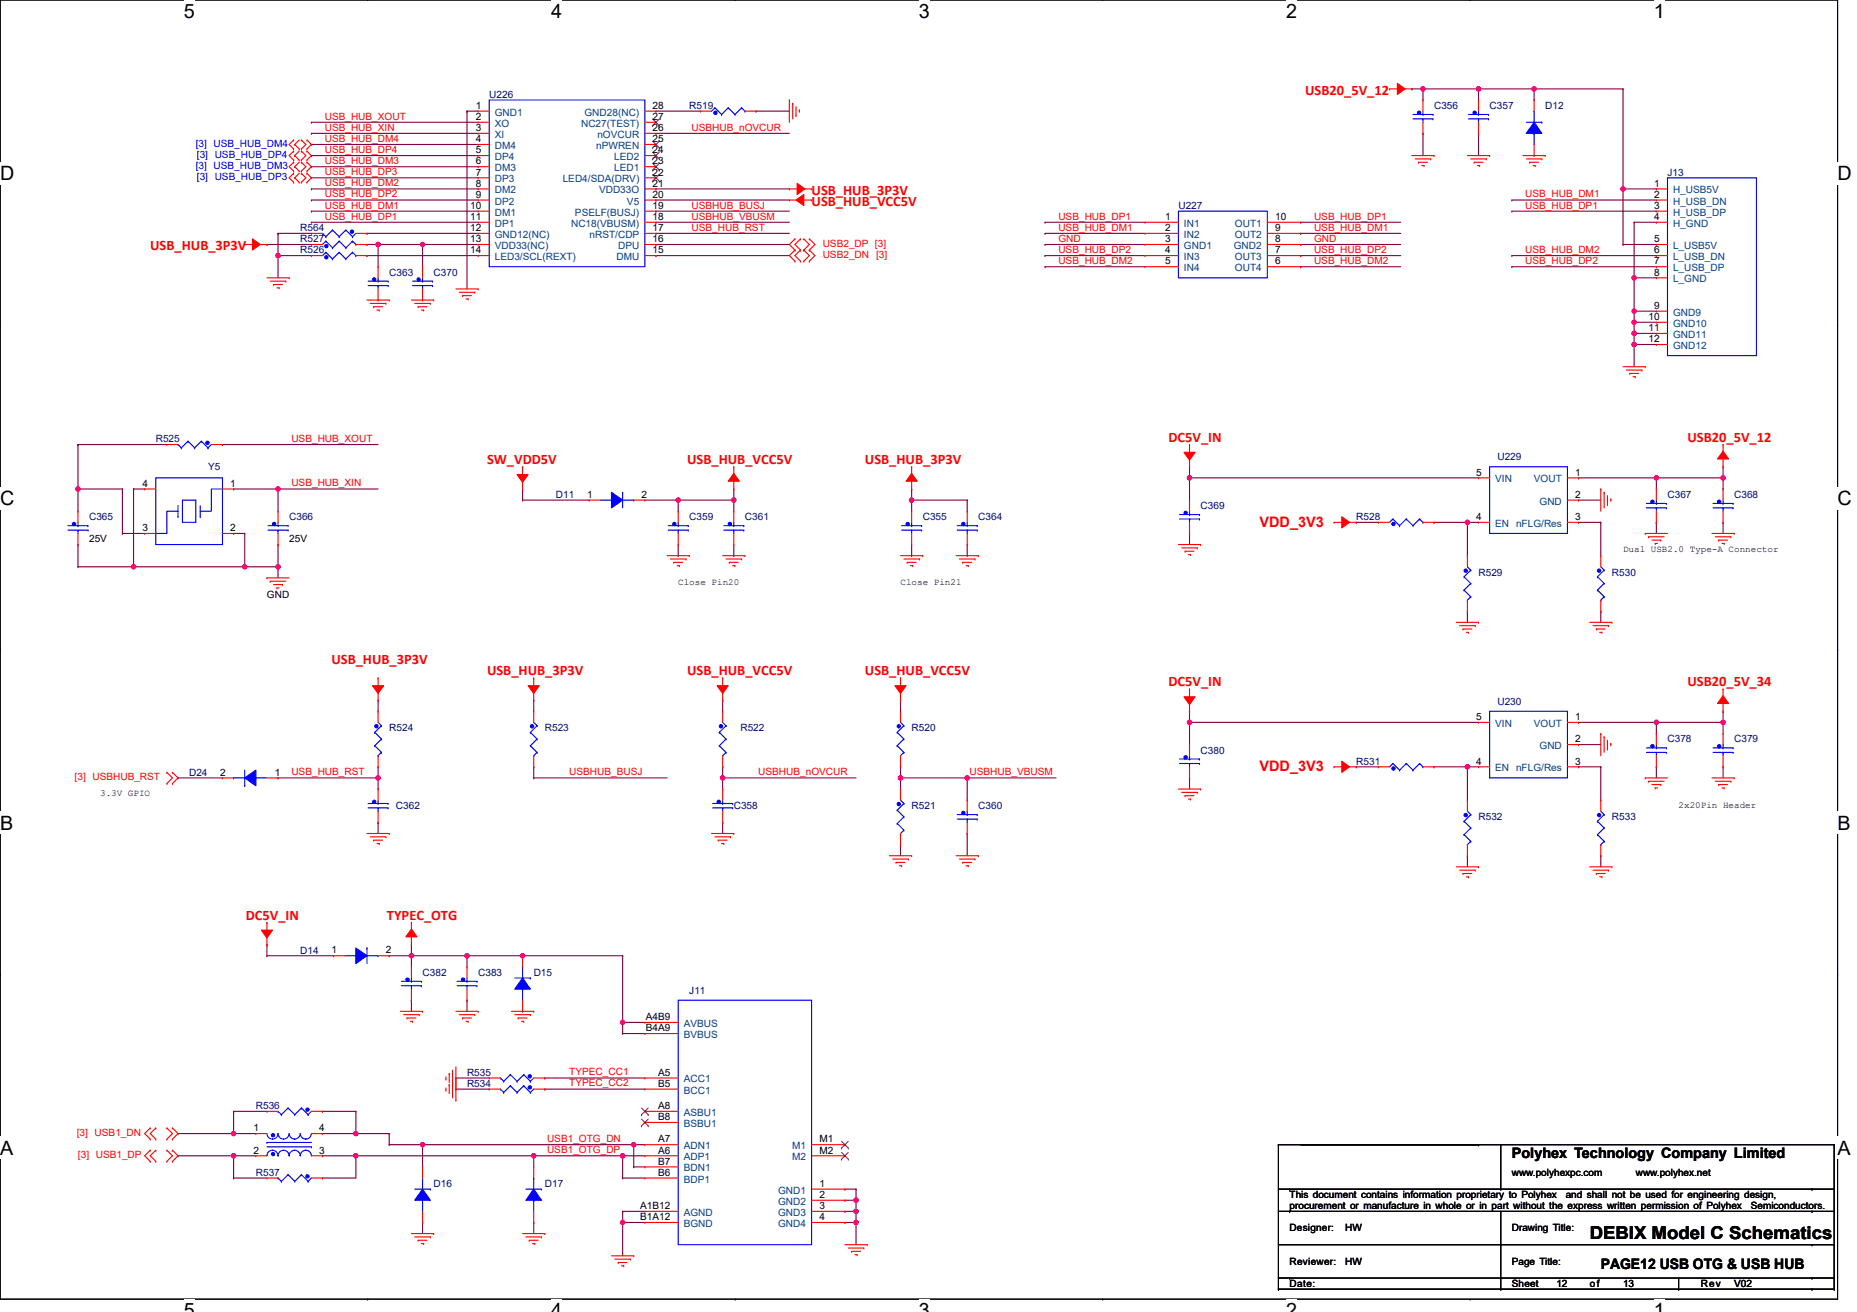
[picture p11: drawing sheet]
<svg xmlns="http://www.w3.org/2000/svg" width="297mm" height="210mm" viewBox="0 0 297 210" stroke-linecap="round" stroke-linejoin="round" font-family="sans-serif">
<defs><g id="words">
<g font-size="3.2">
<text x="29.4" y="2.9">5</text>
<text x="88.2" y="2.9">4</text>
<text x="147" y="2.9">3</text>
<text x="205.8" y="2.9">2</text>
<text x="264.5" y="2.9">1</text>
<text x="0" y="28.8">D</text>
<text x="293.9" y="28.8">D</text>
<text x="0" y="80.8">C</text>
<text x="293.9" y="80.8">C</text>
<text x="0" y="132.8">B</text>
<text x="293.9" y="132.8">B</text>
<text x="0" y="184.7">A</text>
<text x="293.9" y="184.7">A</text>
<text x="29.4" y="210.7">5</text>
<text x="88.2" y="210.7">4</text>
<text x="147" y="210.7">3</text>
<text x="205.8" y="210.7">2</text>
<text x="264.5" y="210.7">1</text>
</g>
<text font-size="2.8" x="254.3" y="198.2">DEBIX Model C Schematics</text>
<g font-size="2.3" fill="#f00">
<text x="208.8" y="15.2">USB20_5V_12</text>
<text x="129.8" y="31.2">USB_HUB_3P3V</text>
<text x="129.8" y="33">USB_HUB_VCC5V</text>
<text x="24" y="40.1">USB_HUB_3P3V</text>
<text x="186.9" y="70.7">DC5V_IN</text>
<text x="269.9" y="70.7">USB20_5V_12</text>
<text x="77.9" y="74.2">SW_VDD5V</text>
<text x="109.9" y="74.2">USB_HUB_VCC5V</text>
<text x="138.4" y="74.2">USB_HUB_3P3V</text>
<text x="201.5" y="84.2">VDD_3V3</text>
<text x="53" y="106.2">USB_HUB_3P3V</text>
<text x="77.9" y="108">USB_HUB_3P3V</text>
<text x="109.9" y="108">USB_HUB_VCC5V</text>
<text x="138.4" y="108">USB_HUB_VCC5V</text>
<text x="186.9" y="109.8">DC5V_IN</text>
<text x="269.9" y="109.8">USB20_5V_34</text>
<text x="201.5" y="123.4">VDD_3V3</text>
<text x="39.3" y="147.1">DC5V_IN</text>
<text x="61.9" y="147.1">TYPEC_OTG</text>
</g>
<g font-size="2.3">
<text x="241.8" y="185.2">Polyhex Technology Company Limited</text>
<text x="256.1" y="203">PAGE12 USB OTG &amp; USB HUB</text>
</g>
<g font-size="1.6">
<text x="76.1" y="17.4">1</text>
<text x="104.4" y="17.4">28</text>
<text x="76.1" y="19.2">2</text>
<text x="76.1" y="21">3</text>
<text x="76.1" y="22.8">4</text>
<text x="104.4" y="22.8">25</text>
<text x="104.4" y="21">26</text>
<text x="104.4" y="19.2">27</text>
<text x="76.1" y="24.5">5</text>
<text x="76.1" y="26.3">6</text>
<text x="76.1" y="28.1">7</text>
<text x="76.1" y="29.9">8</text>
<text x="104.4" y="29.9">21</text>
<text x="104.4" y="28.1">22</text>
<text x="104.4" y="26.3">23</text>
<text x="104.4" y="24.5">24</text>
<text x="264.6" y="29.9">1</text>
<text x="75.2" y="33.4">10</text>
<text x="75.2" y="35.2">11</text>
<text x="76.1" y="31.6">9</text>
<text x="104.4" y="35.2">18</text>
<text x="104.4" y="33.4">19</text>
<text x="104.4" y="31.6">20</text>
<text x="186.4" y="35.2">1</text>
<text x="204" y="35.2">10</text>
<text x="264.6" y="31.6">2</text>
<text x="264.6" y="33.4">3</text>
<text x="264.6" y="35.2">4</text>
<text x="75.2" y="37">12</text>
<text x="75.2" y="38.8">13</text>
<text x="75.2" y="40.5">14</text>
<text x="104.4" y="40.5">15</text>
<text x="104.4" y="38.8">16</text>
<text x="104.4" y="37">17</text>
<text x="186.4" y="37">2</text>
<text x="186.4" y="38.8">3</text>
<text x="186.4" y="40.5">4</text>
<text x="204" y="40.5">7</text>
<text x="204" y="38.8">8</text>
<text x="204" y="37">9</text>
<text x="264.6" y="38.8">5</text>
<text x="264.6" y="40.5">6</text>
<text x="186.4" y="42.3">5</text>
<text x="204" y="42.3">6</text>
<text x="264.6" y="42.3">7</text>
<text x="264.6" y="44.1">8</text>
<text x="263.7" y="51.2">10</text>
<text x="263.7" y="53">11</text>
<text x="264.6" y="49.4">9</text>
<text x="263.7" y="54.8">12</text>
<text x="22.8" y="77.9">4</text>
<text x="36.8" y="77.9">1</text>
<text x="236.1" y="76.1">5</text>
<text x="252" y="76.1">1</text>
<text x="93.9" y="79.6">1</text>
<text x="102.6" y="79.6">2</text>
<text x="236.1" y="83.2">4</text>
<text x="252" y="79.6">2</text>
<text x="252" y="83.2">3</text>
<text x="14.2" y="86.8">25V</text>
<text x="22.8" y="85">3</text>
<text x="36.8" y="85">2</text>
<text x="46.3" y="86.8">25V</text>
<text x="42.7" y="95.7">GND</text>
<text x="236.1" y="115.2">5</text>
<text x="252" y="115.2">1</text>
<text x="252" y="118.8">2</text>
<text x="35.2" y="124.1">2</text>
<text x="43.9" y="124.1">1</text>
<text x="236.1" y="122.3">4</text>
<text x="252" y="122.3">3</text>
<text x="53" y="152.5">1</text>
<text x="61.7" y="152.5">2</text>
<text x="103.3" y="163.2">A4B9</text>
<text x="103.3" y="165">B4A9</text>
<text x="105.3" y="172.1">A5</text>
<text x="105.3" y="173.9">B5</text>
<text x="105.3" y="177.4">A8</text>
<text x="105.3" y="179.2">B8</text>
<text x="40.6" y="181">1</text>
<text x="40.6" y="184.6">2</text>
<text x="51.1" y="184.6">3</text>
<text x="51.1" y="181">4</text>
<text x="105.3" y="184.6">A6</text>
<text x="105.3" y="182.8">A7</text>
<text x="131.1" y="182.8">M1</text>
<text x="131.1" y="184.6">M2</text>
<text x="105.3" y="188.1">B6</text>
<text x="105.3" y="186.3">B7</text>
<text x="131.1" y="189.9">1</text>
<text x="131.1" y="191.7">2</text>
<text x="206.3" y="191.7">This document contains information proprietary to Polyhex</text>
<text x="241.8" y="188.1">www.polyhexpc.com</text>
<text x="250.4" y="191.7">and shall not be used for engineering design,</text>
<text x="261.7" y="188.1">www.polyhex.net</text>
<text x="102.4" y="193.4">A1B12</text>
<text x="102.4" y="195.2">B1A12</text>
<text x="131.1" y="193.4">3</text>
<text x="131.1" y="195.2">4</text>
<text x="206.3" y="193.5">procurement or manufacture in whole or in part without the express written permission of Polyhex</text>
<text x="206.3" y="197">Designer:</text>
<text x="215.2" y="197">HW</text>
<text x="241.8" y="197">Drawing Title:</text>
<text x="280.1" y="193.5">Semiconductors.</text>
<text x="206.3" y="202.3">Reviewer:</text>
<text x="215.2" y="202.3">HW</text>
<text x="241.8" y="202.3">Page Title:</text>
<text x="206.3" y="205.9">Date:</text>
<text x="241.8" y="205.9">Sheet</text>
<text x="248.9" y="205.9">12</text>
<text x="254.3" y="205.9">of</text>
<text x="259.6" y="205.9">13</text>
<text x="272.1" y="205.9">Rev</text>
<text x="277.4" y="205.9">V02</text>
</g>
<g font-size="1.6" fill="#000080">
<text x="78.3" y="15.7">U226</text>
<text x="110.3" y="17.4">R519</text>
<text x="229.4" y="17.4">C356</text>
<text x="238.3" y="17.4">C357</text>
<text x="247.2" y="17.4">D12</text>
<text x="266.7" y="28.1">J13</text>
<text x="188.5" y="33.4">U227</text>
<text x="48" y="38.8">R527</text>
<text x="48" y="37">R564</text>
<text x="48" y="40.5">R526</text>
<text x="62.3" y="44.1">C363</text>
<text x="69.4" y="44.1">C370</text>
<text x="24.9" y="70.8">R525</text>
<text x="33.3" y="75.2">Y5</text>
<text x="239.5" y="73.6">U229</text>
<text x="14.2" y="83.2">C365</text>
<text x="46.3" y="83.2">C366</text>
<text x="88.9" y="79.7">D11</text>
<text x="110.3" y="83.2">C359</text>
<text x="119.2" y="83.2">C361</text>
<text x="147.6" y="83.2">C355</text>
<text x="156.5" y="83.2">C364</text>
<text x="192" y="81.4">C369</text>
<text x="216.9" y="83.2">R528</text>
<text x="266.7" y="79.7">C367</text>
<text x="277.4" y="79.7">C368</text>
<text x="236.5" y="92.1">R529</text>
<text x="257.8" y="92.1">R530</text>
<text x="239.5" y="112.7">U230</text>
<text x="62.3" y="117">R524</text>
<text x="87.1" y="117">R523</text>
<text x="118.4" y="117">R522</text>
<text x="145.8" y="117">R520</text>
<text x="266.7" y="118.8">C378</text>
<text x="277.4" y="118.8">C379</text>
<text x="30.3" y="124.1">D24</text>
<text x="192" y="120.6">C380</text>
<text x="216.9" y="122.3">R531</text>
<text x="63.3" y="129.4">C362</text>
<text x="117.4" y="129.4">C358</text>
<text x="145.8" y="129.4">R521</text>
<text x="156.5" y="129.4">C360</text>
<text x="236.5" y="131.2">R532</text>
<text x="257.8" y="131.2">R533</text>
<text x="48" y="152.6">D14</text>
<text x="67.6" y="156.1">C382</text>
<text x="76.5" y="156.1">C383</text>
<text x="85.4" y="156.1">D15</text>
<text x="110.3" y="159">J11</text>
<text x="74.7" y="173.9">R534</text>
<text x="74.7" y="172.1">R535</text>
<text x="40.9" y="177.5">R536</text>
<text x="40.9" y="188.1">R537</text>
<text x="69.4" y="189.9">D16</text>
<text x="87.1" y="189.9">D17</text>
</g>
<g font-size="1.6" fill="#00f">
<text x="31.3" y="23.5">[3] USB_HUB_DM4</text>
<text x="31.3" y="27">[3] USB_HUB_DM3</text>
<text x="31.5" y="28.8">[3] USB_HUB_DP3</text>
<text x="31.5" y="25.3">[3] USB_HUB_DP4</text>
</g>
<g font-size="1.6" fill="#f00">
<text x="51.9" y="22.7">USB_HUB_DM4</text>
<text x="51.9" y="20.9">USB_HUB_XIN</text>
<text x="51.9" y="19.1">USB_HUB_XOUT</text>
<text x="110.6" y="20.9">USBHUB_nOVCUR</text>
<text x="51.9" y="24.5">USB_HUB_DP4</text>
<text x="51.9" y="26.3">USB_HUB_DM3</text>
<text x="51.9" y="28">USB_HUB_DP3</text>
<text x="51.9" y="29.8">USB_HUB_DM2</text>
<text x="51.9" y="31.6">USB_HUB_DP2</text>
<text x="51.9" y="33.4">USB_HUB_DM1</text>
<text x="51.9" y="35.1">USB_HUB_DP1</text>
<text x="110.6" y="35.1">USBHUB_VBUSM</text>
<text x="110.6" y="33.4">USBHUB_BUSJ</text>
<text x="169.3" y="35.1">USB_HUB_DP1</text>
<text x="210.2" y="35.1">USB_HUB_DP1</text>
<text x="244" y="31.6">USB_HUB_DM1</text>
<text x="244" y="33.4">USB_HUB_DP1</text>
<text x="110.6" y="36.9">USB_HUB_RST</text>
<text x="131.6" y="41.3">USB2_DN [3]</text>
<text x="131.6" y="39.5">USB2_DP [3]</text>
<text x="169.3" y="36.9">USB_HUB_DM1</text>
<text x="169.3" y="38.8">GND</text>
<text x="169.3" y="40.5">USB_HUB_DP2</text>
<text x="210.2" y="36.9">USB_HUB_DM1</text>
<text x="210.2" y="38.8">GND</text>
<text x="210.2" y="40.5">USB_HUB_DP2</text>
<text x="244" y="40.5">USB_HUB_DM2</text>
<text x="169.3" y="42.3">USB_HUB_DM2</text>
<text x="210.2" y="42.3">USB_HUB_DM2</text>
<text x="244" y="42.3">USB_HUB_DP2</text>
<text x="46.6" y="70.7">USB_HUB_XOUT</text>
<text x="46.6" y="77.8">USB_HUB_XIN</text>
<text x="11.9" y="124.8">[3] USBHUB_RST</text>
<text x="46.6" y="124">USB_HUB_RST</text>
<text x="91.1" y="124">USBHUB_BUSJ</text>
<text x="121.3" y="124">USBHUB_nOVCUR</text>
<text x="155.1" y="124">USBHUB_VBUSM</text>
<text x="91.1" y="173.8">TYPEC_CC2</text>
<text x="91.1" y="172">TYPEC_CC1</text>
<text x="12.3" y="181.7">[3] USB1_DN</text>
<text x="12.5" y="185.3">[3] USB1_DP</text>
<text x="87.5" y="182.7">USB1_OTG_DN</text>
<text x="87.5" y="184.5">USB1_OTG_DP</text>
</g>
<g font-size="1.6" fill="#004080">
<text x="79.1" y="18.5">GND1</text>
<text x="79.1" y="20.3">XO</text>
<text x="79.1" y="22.1">XI</text>
<text x="79.1" y="23.8">DM4</text>
<text x="93" y="20.3">NC27(TEST)</text>
<text x="93.5" y="18.5">GND28(NC)</text>
<text x="95.4" y="23.8">nPWREN</text>
<text x="95.6" y="22.1">nOVCUR</text>
<text x="79.1" y="25.6">DP4</text>
<text x="79.1" y="27.4">DM3</text>
<text x="79.1" y="29.2">DP3</text>
<text x="90" y="29.2">LED4/SDA(DRV)</text>
<text x="98.2" y="27.4">LED1</text>
<text x="98.2" y="25.6">LED2</text>
<text x="79.1" y="30.9">DM2</text>
<text x="79.1" y="32.7">DP2</text>
<text x="79.1" y="34.5">DM1</text>
<text x="92" y="34.5">PSELF(BUSJ)</text>
<text x="95.8" y="30.9">VDD33O</text>
<text x="100.3" y="32.7">V5</text>
<text x="267.6" y="30.9">H_USB5V</text>
<text x="267.6" y="32.7">H_USB_DN</text>
<text x="267.6" y="34.5">H_USB_DP</text>
<text x="79.1" y="36.3">DP1</text>
<text x="79.1" y="38.1">GND12(NC)</text>
<text x="79.1" y="39.8">VDD33(NC)</text>
<text x="79.1" y="41.6">LED3/SCL(REXT)</text>
<text x="91.3" y="36.3">NC18(VBUSM)</text>
<text x="94.3" y="38.1">nRST/CDP</text>
<text x="98.6" y="41.6">DMU</text>
<text x="98.9" y="39.8">DPU</text>
<text x="189.4" y="36.3">IN1</text>
<text x="189.4" y="38.1">IN2</text>
<text x="189.4" y="39.8">GND1</text>
<text x="189.4" y="41.6">IN3</text>
<text x="197.4" y="39.8">GND2</text>
<text x="197.5" y="41.6">OUT3</text>
<text x="197.5" y="38.1">OUT2</text>
<text x="197.5" y="36.3">OUT1</text>
<text x="267.6" y="36.3">H_GND</text>
<text x="267.6" y="39.8">L_USB5V</text>
<text x="267.6" y="41.6">L_USB_DN</text>
<text x="189.4" y="43.4">IN4</text>
<text x="197.5" y="43.4">OUT4</text>
<text x="267.6" y="43.4">L_USB_DP</text>
<text x="267.6" y="45.2">L_GND</text>
<text x="267.6" y="50.5">GND9</text>
<text x="267.6" y="52.3">GND10</text>
<text x="267.6" y="54.1">GND11</text>
<text x="267.6" y="55.8">GND12</text>
<text x="239.2" y="77.2">VIN</text>
<text x="245.4" y="77.2">VOUT</text>
<text x="246.3" y="80.7">GND</text>
<text x="239.2" y="84.3">EN nFLG/Res</text>
<text x="239.2" y="116.3">VIN</text>
<text x="245.4" y="116.3">VOUT</text>
<text x="246.3" y="119.8">GND</text>
<text x="239.2" y="123.4">EN nFLG/Res</text>
<text x="109.4" y="164.3">AVBUS</text>
<text x="109.4" y="166.1">BVBUS</text>
<text x="109.4" y="173.2">ACC1</text>
<text x="109.4" y="178.5">ASBU1</text>
<text x="109.4" y="175">BCC1</text>
<text x="109.4" y="185.6">ADP1</text>
<text x="109.4" y="183.9">ADN1</text>
<text x="109.4" y="180.3">BSBU1</text>
<text x="126.7" y="183.9">M1</text>
<text x="126.7" y="185.6">M2</text>
<text x="109.4" y="189.2">BDP1</text>
<text x="109.4" y="187.4">BDN1</text>
<text x="124.5" y="191">GND1</text>
<text x="109.4" y="194.5">AGND</text>
<text x="109.4" y="196.3">BGND</text>
<text x="124.5" y="192.7">GND2</text>
<text x="124.5" y="194.5">GND3</text>
<text x="124.5" y="196.3">GND4</text>
</g>
<g font-size="1.5">
<text x="259.6" y="88.3">Dual USB2.0 Type-A Connector</text>
<text x="108.5" y="93.6">Close Pin20</text>
<text x="144" y="93.6">Close Pin21</text>
<text x="16" y="127.4">3.3V GPIO</text>
<text x="268.5" y="129.2">2x20Pin Header</text>
</g>
</g></defs>
<path d="M0 0h293.9v207.8h-293.9z" fill="none" stroke="#000" stroke-width=".18"/>
<g fill="#fff">
<path d="M29.4 0h1.8v3.5h-1.8z"/>
<path d="M29.4 207.8h1.8v2.2h-1.8z"/>
</g>
<path d="M58.8 0h.1M58.8 207.8h.1" fill="none" stroke="#000" stroke-width=".18"/>
<g fill="#fff">
<path d="M88.2 0h1.7v3.5h-1.7z"/>
<path d="M88.2 207.8h1.7v2.2h-1.7z"/>
</g>
<path d="M117.6 0h.1M117.6 207.8h.1" fill="none" stroke="#000" stroke-width=".18"/>
<g fill="#fff">
<path d="M147 0h1.7v3.5h-1.7z"/>
<path d="M147 207.8h1.7v2.2h-1.7z"/>
</g>
<path d="M176.4 0h.1M176.4 207.8h.1" fill="none" stroke="#000" stroke-width=".18"/>
<g fill="#fff">
<path d="M205.8 0h1.7v3.5h-1.7z"/>
<path d="M205.8 207.8h1.7v2.2h-1.7z"/>
</g>
<path d="M235.1 0h.1M235.1 207.8h.1" fill="none" stroke="#000" stroke-width=".18"/>
<g fill="#fff">
<path d="M264.5 0h1.8v3.5h-1.8z"/>
<path d="M264.5 207.8h1.8v2.2h-1.8z"/>
<path d="M0 26h2.3v3.5h-2.3z"/>
<path d="M293.9 26h2.3v3.5h-2.3z"/>
<path d="M0 77.9h2.3v3.6h-2.3z"/>
<path d="M293.9 77.9h2.3v3.6h-2.3z"/>
</g>
<path d="M0 52h.1M293.9 52h.1" fill="none" stroke="#000" stroke-width=".18"/>
<g fill="#fff">
<path d="M0 129.9h2.1v3.5h-2.1z"/>
<path d="M293.9 129.9h2.1v3.5h-2.1z"/>
</g>
<path d="M0 103.9h.1M293.9 103.9h.1" fill="none" stroke="#000" stroke-width=".18"/>
<path d="M0 103.9h.1M293.9 103.9h.1" fill="none" stroke="#000" stroke-width=".16"/>
<g fill="#fff">
<path d="M0 181.9h2.1v3.5h-2.1z"/>
<path d="M293.9 181.9h2.1v3.5h-2.1z"/>
</g>
<path d="M0 155.9h.1M293.9 155.9h.1" fill="none" stroke="#000" stroke-width=".18"/>
<path d="M67.6 39.1h.1M67.6 39.1v3.6M65.8 151.1h.1M65.8 152.9h.1M65.8 152.9h17.8M65.8 151.1v1.8M74.7 152.9h.1M74.7 152.9v1.8M72.9 172.5h.1M72.9 172.5h5.4M72.9 174.2h.1M72.9 174.2h5.4" fill="none" stroke="#800040" stroke-width=".18"/>
<circle cx="74.7" cy="152.9" r=".35" fill="#f0f"/>
<circle cx="74.7" cy="152.9" r=".35" fill="none" stroke="#f0f" stroke-width=".18"/>
<circle cx="65.8" cy="152.9" r=".35" fill="#f0f"/>
<circle cx="65.8" cy="152.9" r=".35" fill="none" stroke="#f0f" stroke-width=".18"/>
<g fill="none" stroke="#800040" stroke-width=".18">
<path d="M65.8 160h.1M65.8 160v1.8M74.7 160h.1M74.7 160v1.8M56.9 184.9h.1M56.9 184.9h28.5M99.6 184.9h.1M99.6 184.9h3.5M99.6 184.9v3.6M101.4 186.7h.1M101.4 183.1v3.6M101.4 186.7h1.7"/>
<path d="M101.4 183.1h.1M101.4 183.1h1.7"/>
</g>
<circle cx="85.4" cy="184.9" r=".35" fill="#f0f"/>
<circle cx="85.4" cy="184.9" r=".35" fill="none" stroke="#f0f" stroke-width=".18"/>
<circle cx="56.9" cy="184.9" r=".35" fill="#f0f"/>
<circle cx="56.9" cy="184.9" r=".35" fill="none" stroke="#f0f" stroke-width=".18"/>
<path d="M62.3 183.1h.1M62.3 183.1h5.3M135.2 190.2h.1M135.2 190.2h1.7M136.9 192h.1M136.9 190.2v3.6M136.9 190.2h.1" fill="none" stroke="#800040" stroke-width=".18"/>
<circle cx="136.9" cy="192" r=".35" fill="#f0f"/>
<circle cx="136.9" cy="192" r=".35" fill="none" stroke="#f0f" stroke-width=".18"/>
<path d="M135.2 195.6h.1M135.2 195.6h1.7M136.9 193.8h.1M136.9 195.6h.1M136.9 193.8v5.3" fill="none" stroke="#800040" stroke-width=".18"/>
<circle cx="136.9" cy="195.6" r=".35" fill="#f0f"/>
<circle cx="136.9" cy="195.6" r=".35" fill="none" stroke="#f0f" stroke-width=".18"/>
<circle cx="136.9" cy="193.8" r=".35" fill="#f0f"/>
<circle cx="136.9" cy="193.8" r=".35" fill="none" stroke="#f0f" stroke-width=".18"/>
<path d="M87.1 174.2h.1M87.1 174.2h16M99.6 193.8h.1M99.6 195.6h.1M99.6 193.8v7.1M135.2 192h.1M135.2 192h1.7M135.2 193.8h.1M135.2 193.8h1.7" fill="none" stroke="#800040" stroke-width=".18"/>
<circle cx="99.6" cy="195.6" r=".35" fill="#f0f"/>
<circle cx="99.6" cy="195.6" r=".35" fill="none" stroke="#f0f" stroke-width=".18"/>
<path d="M99.6 152.9v10.7M99.6 152.9h.1M87.1 172.5h.1M87.1 172.5h16M99.6 165.4h.1M99.6 165.4h3.5M99.6 193.8h.1M99.6 193.8h3.5M99.6 195.6h.1M99.6 195.6h3.5M99.6 188.5h.1M99.6 188.5h3.5" fill="none" stroke="#800040" stroke-width=".18"/>
<circle cx="99.6" cy="163.6" r=".35" fill="#f0f"/>
<circle cx="99.6" cy="163.6" r=".35" fill="none" stroke="#f0f" stroke-width=".18"/>
<g fill="none" stroke="#800040" stroke-width=".18">
<path d="M42.7 151.1h.1M42.7 152.9h.1M42.7 152.9h10.7M42.7 151.1v1.8M62.3 152.9h.1M62.3 152.9h3.5M65.8 152.9h.1M65.8 152.9v1.8M99.6 163.6h.1M99.6 163.6h3.5M99.6 163.6v1.8M67.6 183.1v3.6"/>
<path d="M67.6 183.1h.1M67.6 183.1h33.8"/>
</g>
<circle cx="101.4" cy="183.1" r=".35" fill="#f0f"/>
<circle cx="101.4" cy="183.1" r=".35" fill="none" stroke="#f0f" stroke-width=".18"/>
<circle cx="67.6" cy="183.1" r=".35" fill="#f0f"/>
<circle cx="67.6" cy="183.1" r=".35" fill="none" stroke="#f0f" stroke-width=".18"/>
<path d="M85.4 184.9h.1M85.4 184.9h14.2M85.4 184.9v1.8" fill="none" stroke="#800040" stroke-width=".18"/>
<circle cx="99.6" cy="184.9" r=".35" fill="#f0f"/>
<circle cx="99.6" cy="184.9" r=".35" fill="none" stroke="#f0f" stroke-width=".18"/>
<path d="M37.4 177.8h.1M37.4 177.8h5.3M37.4 177.8v3.6M51.6 177.8h.1M51.6 177.8h5.3M56.9 177.8h.1M56.9 177.8v3.6h-5.3M37.4 181.4h.1M37.4 181.4h3.5M51.6 181.4h.1" fill="none" stroke="#800040" stroke-width=".18"/>
<circle cx="56.9" cy="181.4" r=".35" fill="#f0f"/>
<circle cx="56.9" cy="181.4" r=".35" fill="none" stroke="#f0f" stroke-width=".18"/>
<g fill="none" stroke="#800040" stroke-width=".18">
<path d="M28.5 184.9h.1M28.5 184.9h12.4M37.4 184.9h.1M37.4 188.5h.1M37.4 184.9v3.6M37.4 188.5h5.3M51.6 184.9h.1M51.6 184.9h5.3M51.6 188.5h.1M56.9 184.9h.1M56.9 184.9v3.6h-5.3M56.9 181.4h.1"/>
<path d="M56.9 181.4h5.4M62.3 181.4h.1M62.3 181.4v1.7"/>
</g>
<circle cx="37.4" cy="184.9" r=".35" fill="#f0f"/>
<circle cx="37.4" cy="184.9" r=".35" fill="none" stroke="#f0f" stroke-width=".18"/>
<path d="M28.5 181.4h.1M28.5 181.4h8.9" fill="none" stroke="#800040" stroke-width=".18"/>
<circle cx="37.4" cy="181.4" r=".35" fill="#f0f"/>
<circle cx="37.4" cy="181.4" r=".35" fill="none" stroke="#f0f" stroke-width=".18"/>
<path d="M259.6 14.2h.1M259.6 14.2v16M67.6 195.6h.1M67.6 195.6v1.8M85.4 195.6h.1M85.4 195.6v1.8" fill="none" stroke="#800040" stroke-width=".18"/>
<circle cx="259.6" cy="30.2" r=".35" fill="#f0f"/>
<circle cx="259.6" cy="30.2" r=".35" fill="none" stroke="#f0f" stroke-width=".18"/>
<path d="M259.6 30.2h5.3M259.6 39.1h5.3M259.6 30.2h.1M259.6 39.1h.1M259.6 30.2v8.9M261.4 35.6h3.5M261.4 35.6h.1M261.4 35.6v8.9M261.4 44.5h.1" fill="none" stroke="#800040" stroke-width=".18"/>
<circle cx="261.4" cy="44.4" r=".35" fill="#f0f"/>
<circle cx="261.4" cy="44.4" r=".35" fill="none" stroke="#f0f" stroke-width=".18"/>
<path d="M261.4 44.4h3.5M261.4 49.8h3.5M261.4 44.5h.1M261.4 49.8h.1M261.4 44.5v5.3" fill="none" stroke="#800040" stroke-width=".18"/>
<circle cx="261.4" cy="49.8" r=".35" fill="#f0f"/>
<circle cx="261.4" cy="49.8" r=".35" fill="none" stroke="#f0f" stroke-width=".18"/>
<path d="M261.4 51.6h3.5M261.4 49.8h.1M261.4 51.6h.1M261.4 49.8v3.5" fill="none" stroke="#800040" stroke-width=".18"/>
<circle cx="261.4" cy="53.3" r=".35" fill="#f0f"/>
<circle cx="261.4" cy="53.3" r=".35" fill="none" stroke="#f0f" stroke-width=".18"/>
<circle cx="261.4" cy="51.6" r=".35" fill="#f0f"/>
<circle cx="261.4" cy="51.6" r=".35" fill="none" stroke="#f0f" stroke-width=".18"/>
<path d="M261.4 53.3h3.5M261.4 55.1h3.5M261.4 53.3h.1M261.4 55.1h.1M261.4 53.3v5.4" fill="none" stroke="#800040" stroke-width=".18"/>
<circle cx="261.4" cy="55.1" r=".35" fill="#f0f"/>
<circle cx="261.4" cy="55.1" r=".35" fill="none" stroke="#f0f" stroke-width=".18"/>
<g fill="none" stroke="#800040" stroke-width=".18">
<path d="M225.8 14.2h.1M225.8 14.2h1.8M241.8 32h23.1M241.8 32h.1M241.8 40.9h23.1M241.8 42.7h23.1M241.8 40.9h.1M241.8 42.7h.1M275.6 74.7h.1M275.6 76.5h.1M275.6 74.7v3.5M234.7 97.8h.1"/>
<path d="M234.7 83.6h.1M234.7 83.6v5.3M234.7 97.8v1.8M234.7 83.6h1.8M256.1 97.8h.1M256.1 83.6h.1M256.1 83.6v5.3M256.1 97.8v1.8"/>
</g>
<circle cx="275.6" cy="76.5" r=".35" fill="#f0f"/>
<circle cx="275.6" cy="76.5" r=".35" fill="none" stroke="#f0f" stroke-width=".18"/>
<path d="M190.3 76.5h.1M190.3 76.5v3.5M252.5 76.5h12.4M252.5 76.5h.1M252.5 83.6h3.6M252.5 83.6h.1" fill="none" stroke="#800040" stroke-width=".18"/>
<circle cx="264.9" cy="76.5" r=".35" fill="#f0f"/>
<circle cx="264.9" cy="76.5" r=".35" fill="none" stroke="#f0f" stroke-width=".18"/>
<path d="M190.3 76.5h.1M190.3 76.5h46.2M264.9 76.5h.1M264.9 76.5v1.7" fill="none" stroke="#800040" stroke-width=".18"/>
<circle cx="190.3" cy="76.5" r=".35" fill="#f0f"/>
<circle cx="190.3" cy="76.5" r=".35" fill="none" stroke="#f0f" stroke-width=".18"/>
<g fill="none" stroke="#800040" stroke-width=".18">
<path d="M190.3 74.7h.1M190.3 74.7v1.8M264.9 76.5h.1M264.9 76.5h10.7M190.3 85.3h.1M190.3 85.3v1.8M216.9 83.6h.1M216.9 83.6h3.6M229.4 83.6h5.3M229.4 83.6h.1M252.5 80h3.6M252.5 80h.1"/>
<path d="M264.9 83.6h.1M264.9 83.6v1.7M275.6 83.6h.1M275.6 83.6v1.7"/>
</g>
<circle cx="234.7" cy="83.6" r=".35" fill="#f0f"/>
<circle cx="234.7" cy="83.6" r=".35" fill="none" stroke="#f0f" stroke-width=".18"/>
<path d="M83.6 152.9h.1M83.6 152.9h16" fill="none" stroke="#800040" stroke-width=".18"/>
<circle cx="83.6" cy="152.9" r=".35" fill="#f0f"/>
<circle cx="83.6" cy="152.9" r=".35" fill="none" stroke="#f0f" stroke-width=".18"/>
<path d="M227.6 14.2h.1M227.6 14.2v1.8M227.6 14.2h8.9M227.6 21.3h.1M227.6 21.3v3.6M236.5 21.3h.1M236.5 21.3v3.6M241.8 33.8h23.1M241.8 33.8h.1" fill="none" stroke="#800040" stroke-width=".18"/>
<circle cx="227.6" cy="14.2" r=".35" fill="#f0f"/>
<circle cx="227.6" cy="14.2" r=".35" fill="none" stroke="#f0f" stroke-width=".18"/>
<path d="M236.5 14.2h.1M236.5 14.2v1.8M236.5 14.2h8.9" fill="none" stroke="#800040" stroke-width=".18"/>
<circle cx="236.5" cy="14.2" r=".35" fill="#f0f"/>
<circle cx="236.5" cy="14.2" r=".35" fill="none" stroke="#f0f" stroke-width=".18"/>
<path d="M245.4 14.2h14.2M245.4 14.2h.1M245.4 14.2v1.8" fill="none" stroke="#800040" stroke-width=".18"/>
<circle cx="245.4" cy="14.2" r=".35" fill="#f0f"/>
<circle cx="245.4" cy="14.2" r=".35" fill="none" stroke="#f0f" stroke-width=".18"/>
<path d="M234.7 136.9h.1M234.7 122.7h.1M234.7 122.7v5.3M234.7 136.9v1.8" fill="none" stroke="#800040" stroke-width=".18"/>
<circle cx="234.7" cy="122.7" r=".35" fill="#f0f"/>
<circle cx="234.7" cy="122.7" r=".35" fill="none" stroke="#f0f" stroke-width=".18"/>
<path d="M275.6 113.8h.1M275.6 115.6h.1M275.6 113.8v3.5M234.7 122.7h.1M234.7 122.7h1.8M256.1 136.9h.1M256.1 122.7h.1M256.1 122.7v5.3M256.1 136.9v1.8" fill="none" stroke="#800040" stroke-width=".18"/>
<circle cx="275.6" cy="115.6" r=".35" fill="#f0f"/>
<circle cx="275.6" cy="115.6" r=".35" fill="none" stroke="#f0f" stroke-width=".18"/>
<path d="M190.3 115.6h.1M190.3 115.6v3.5M252.5 115.6h12.4M252.5 115.6h.1M252.5 122.7h3.6M252.5 122.7h.1" fill="none" stroke="#800040" stroke-width=".18"/>
<circle cx="264.9" cy="115.6" r=".35" fill="#f0f"/>
<circle cx="264.9" cy="115.6" r=".35" fill="none" stroke="#f0f" stroke-width=".18"/>
<path d="M190.3 115.6h.1M190.3 115.6h46.2M264.9 115.6h.1M264.9 115.6v1.7" fill="none" stroke="#800040" stroke-width=".18"/>
<circle cx="190.3" cy="115.6" r=".35" fill="#f0f"/>
<circle cx="190.3" cy="115.6" r=".35" fill="none" stroke="#f0f" stroke-width=".18"/>
<g fill="none" stroke="#800040" stroke-width=".18">
<path d="M49.8 19.6h.1M49.8 19.6h26.7M74.7 17.8h.1M74.7 17.8h1.8M74.7 17.8v28.4M49.8 23.1h.1M49.8 24.9h.1M49.8 26.7h.1M49.8 28.4h.1M49.8 30.2h.1M49.8 32h.1M49.8 33.8h.1"/>
<path d="M49.8 35.6h.1M49.8 21.3h.1M49.8 23.1h26.7M49.8 24.9h26.7M49.8 26.7h26.7M49.8 28.4h26.7M49.8 30.2h26.7M49.8 32h26.7M49.8 33.8h26.7M49.8 35.6h26.7M49.8 21.3h26.7M58.7 39.1h.1"/>
<path d="M58.7 39.1h1.8M67.6 39.1h.1M67.6 39.1h8.9M104.9 39.1h.1M104.9 30.2h.1M104.9 32h.1M104.9 30.2h21.4M104.9 32h21.4M104.9 39.1h21.4M44.5 40.9h.1M44.5 40.9h5.3M44.5 40.9v3.5"/>
<path d="M58.7 40.9h.1M58.7 40.9h17.8M104.9 40.9h.1M104.9 40.9h21.4M190.3 113.8h.1M190.3 113.8v1.8M252.5 119.1h3.6M252.5 119.1h.1M264.9 115.6h.1M264.9 115.6h10.7M190.3 124.5h.1M190.3 124.5v1.7"/>
<path d="M216.9 122.7h.1M216.9 122.7h3.6M229.4 122.7h5.3M229.4 122.7h.1M264.9 122.7h.1M264.9 122.7v1.8M275.6 122.7h.1M275.6 122.7v1.8"/>
</g>
<circle cx="67.6" cy="39.1" r=".35" fill="#f0f"/>
<circle cx="67.6" cy="39.1" r=".35" fill="none" stroke="#f0f" stroke-width=".18"/>
<g fill="none" stroke="#800040" stroke-width=".18">
<path d="M42.7 39.1h.1M42.7 39.1h7.1M60.5 39.1h.1M60.5 39.1h7.1M60.5 39.1v3.6M104.9 37.3h.1M104.9 35.6h.1M104.9 33.8h.1M104.9 21.3h.1M104.9 37.3h21.4M104.9 35.6h21.4M104.9 33.8h21.4"/>
<path d="M104.9 21.3h21.4"/>
</g>
<circle cx="60.5" cy="39.1" r=".35" fill="#f0f"/>
<circle cx="60.5" cy="39.1" r=".35" fill="none" stroke="#f0f" stroke-width=".18"/>
<path d="M44.5 37.3h.1M44.5 37.3h5.3M44.5 37.3v3.6" fill="none" stroke="#800040" stroke-width=".18"/>
<circle cx="44.5" cy="40.9" r=".35" fill="#f0f"/>
<circle cx="44.5" cy="40.9" r=".35" fill="none" stroke="#f0f" stroke-width=".18"/>
<path d="M104.9 17.8h7.1M104.9 17.8h.1M120.9 17.8h.1M120.9 17.8h5.4M58.7 37.3h.1M58.7 37.3h17.8M12.5 71.1h.1M12.5 71.1h14.2M12.5 71.1v7.1" fill="none" stroke="#800040" stroke-width=".18"/>
<circle cx="12.5" cy="78.2" r=".35" fill="#f0f"/>
<circle cx="12.5" cy="78.2" r=".35" fill="none" stroke="#f0f" stroke-width=".18"/>
<path d="M35.6 71.1h.1M35.6 71.1h24.9M44.5 78.2h.1M44.5 78.2h16" fill="none" stroke="#800040" stroke-width=".18"/>
<circle cx="44.5" cy="78.2" r=".35" fill="#f0f"/>
<circle cx="44.5" cy="78.2" r=".35" fill="none" stroke="#f0f" stroke-width=".18"/>
<g fill="none" stroke="#800040" stroke-width=".18">
<path d="M12.5 78.2h.1M12.5 78.2h7.1M12.5 78.2v3.6M19.6 78.2h.1M19.6 78.2v7.1M21.4 78.2h.1M21.4 78.2h1.7M21.4 78.2v12.5M37.4 78.2h.1M37.4 78.2h7.1M44.5 78.2h.1M44.5 78.2v3.6"/>
<path d="M12.5 87.1h.1M12.5 87.1v3.6M19.6 85.3h.1M19.6 85.3h3.5M21.4 90.7h.1M37.4 85.3h.1M37.4 85.3h1.7M39.1 85.3h.1M39.1 90.7h.1M39.1 85.3v5.4M44.5 87.1h.1M44.5 87.1v3.6h-23.1"/>
</g>
<circle cx="39.1" cy="90.7" r=".35" fill="#f0f"/>
<circle cx="39.1" cy="90.7" r=".35" fill="none" stroke="#f0f" stroke-width=".18"/>
<circle cx="21.4" cy="90.7" r=".35" fill="#f0f"/>
<circle cx="21.4" cy="90.7" r=".35" fill="none" stroke="#f0f" stroke-width=".18"/>
<path d="M12.5 90.7h.1M12.5 90.7h8.9M44.5 90.7h.1M44.5 90.7v1.8" fill="none" stroke="#800040" stroke-width=".18"/>
<circle cx="44.5" cy="90.7" r=".35" fill="#f0f"/>
<circle cx="44.5" cy="90.7" r=".35" fill="none" stroke="#f0f" stroke-width=".18"/>
<path d="M144 124.5h10.7M144 124.5h.1M154.7 124.5h.1M154.7 124.5v3.5" fill="none" stroke="#800040" stroke-width=".18"/>
<circle cx="154.7" cy="124.5" r=".35" fill="#f0f"/>
<circle cx="154.7" cy="124.5" r=".35" fill="none" stroke="#f0f" stroke-width=".18"/>
<circle cx="144" cy="124.5" r=".35" fill="#f0f"/>
<circle cx="144" cy="124.5" r=".35" fill="none" stroke="#f0f" stroke-width=".18"/>
<g fill="none" stroke="#800040" stroke-width=".18">
<path d="M144 112h.1M144 112v1.8M115.6 124.5h.1M115.6 124.5h21.3M115.6 131.6v1.7M115.6 131.6h.1M144 135.1h.1M144 124.5h.1M144 122.7h.1M144 122.7v3.5M144 135.1v1.8M154.7 133.3h.1"/>
<path d="M154.7 124.5h.1M154.7 133.3v3.6M154.7 124.5h14.2"/>
</g>
<circle cx="115.6" cy="124.5" r=".35" fill="#f0f"/>
<circle cx="115.6" cy="124.5" r=".35" fill="none" stroke="#f0f" stroke-width=".18"/>
<g fill="none" stroke="#800040" stroke-width=".18">
<path d="M60.5 112h.1M60.5 112v1.8M85.4 112h.1M85.4 112v1.8M115.6 112h.1M115.6 112v1.8M44.5 124.5h.1M60.5 122.7v1.8h-16M60.5 131.6v1.7M60.5 122.7h.1M60.5 131.6h.1M85.4 124.5h.1"/>
<path d="M85.4 124.5h21.3M85.4 122.7v1.8M85.4 122.7h.1M115.6 124.5h.1M115.6 122.7v3.5M115.6 122.7h.1"/>
</g>
<circle cx="60.5" cy="124.5" r=".35" fill="#f0f"/>
<circle cx="60.5" cy="124.5" r=".35" fill="none" stroke="#f0f" stroke-width=".18"/>
<path d="M83.6 78.2h.1M83.6 78.2v1.8M117.4 78.2h.1M117.4 78.2v1.8h-14.3M83.6 80h.1M83.6 80h10.7M108.5 80h.1M108.5 80v1.8M28.5 124.5h.1M28.5 124.5h7.1M60.5 124.5h.1M60.5 124.5v1.7" fill="none" stroke="#800040" stroke-width=".18"/>
<circle cx="117.4" cy="80" r=".35" fill="#f0f"/>
<circle cx="117.4" cy="80" r=".35" fill="none" stroke="#f0f" stroke-width=".18"/>
<circle cx="108.5" cy="80" r=".35" fill="#f0f"/>
<circle cx="108.5" cy="80" r=".35" fill="none" stroke="#f0f" stroke-width=".18"/>
<path d="M145.8 78.2h.1M145.8 78.2v1.8M108.5 88.9h.1M108.5 87.1v1.8M117.4 88.9h.1M117.4 80h.1M117.4 80v1.8M117.4 87.1v1.8M145.8 80h.1M145.8 80h8.9" fill="none" stroke="#800040" stroke-width=".18"/>
<circle cx="145.8" cy="80" r=".35" fill="#f0f"/>
<circle cx="145.8" cy="80" r=".35" fill="none" stroke="#f0f" stroke-width=".18"/>
<g fill="none" stroke="#800040" stroke-width=".18">
<path d="M167.2 35.6h16M167.2 37.3h16M167.2 39.1h16M167.2 35.6h.1M167.2 37.3h.1M167.2 39.1h.1M208.1 35.6h16M208.1 37.3h16M208.1 39.1h16M208.1 35.6h.1M208.1 37.3h.1M208.1 39.1h.1"/>
<path d="M167.2 40.9h16M167.2 42.7h16M167.2 40.9h.1M167.2 42.7h.1M208.1 40.9h16M208.1 42.7h16M208.1 40.9h.1M208.1 42.7h.1M145.8 80h.1M145.8 88.9h.1M145.8 80v1.8M145.8 87.1v1.8"/>
<path d="M154.7 80h.1M154.7 88.9h.1M154.7 80v1.8M154.7 87.1v1.8"/>
</g>
<g fill="none" stroke="#f00" stroke-width=".18">
<path d="M224.6 14.2h1.2M225.8 14.2h.1M65.8 48h3.6M66.3 48.5h2.5M66.9 49.1h.1M66.9 49.1h1.4M67.4 49.6h.4M67.8 49.6h.1M68.8 48.5h.1M69.4 48h.1M64 161.8h3.6M64.6 162.3h2.5"/>
<path d="M65.1 162.9h.1M65.1 162.9h1.4M65.6 163.4h.4M66 163.4h.1M67.1 162.3h.1M67.6 161.8h.1M71.3 174.4h.1M71.3 174.1v.3M71.3 172.6h.1M71.3 172.3v.3M71.9 173.5h.1M71.9 171.8v1.4"/>
<path d="M71.9 173.5v1.5M71.9 171.8h.1M72.4 173.7h.1M72.4 171.2v4.3M72.4 175.5h.1M72.9 176h.1M72.9 161.8h3.6M72.9 174.2h.1M72.9 170.7v5.3M73.5 162.3h2.4M74 162.9h.1M74 162.9h1.4"/>
<path d="M74.5 163.4h.4M74.9 163.4h.1M75.9 162.3h.1M76.5 161.8h.1M65.8 197.4h3.6M66.3 197.9h2.5M66.9 198.4h.1M66.9 198.4h1.4M67.4 199h.4M67.8 199h.1M68.8 197.9h.1M69.4 197.4h.1"/>
<path d="M83.6 197.4h3.5M84.1 197.9h2.5M84.7 198.4h.1M84.7 198.4h1.4M85.2 199h.3M85.5 199h.1M86.6 197.9h.1M87.1 197.4h.1M135.2 199.1h3.5M135.7 199.7h2.5M138.2 199.7h.1M138.7 199.1h.1"/>
<path d="M97.8 200.9h3.6M98.3 201.4h2.5M98.9 202h.1M98.9 202h1.4M99.4 202.5h.4M99.8 202.5h.1M100.8 201.4h.1M101.4 200.9h.1M136.2 200.2h.1M136.2 200.2h1.4M136.8 200.7h.3M137.1 200.7h.1"/>
</g>
<path d="M223.5 13.3l1.3 .9-1.3 .9z" fill-rule="evenodd" fill="#f00"/>
<g fill="none" stroke="#f00" stroke-width=".18">
<path d="M222.3 14.2h.1M222.3 14.2h1.9M223.5 13.3l1.3 .9-1.3 .9zM259.6 58.7h3.6M260.1 59.2h2.5M260.7 59.7h1.4M260.7 59.7h.1M262.6 59.2h.1M263.2 58.7h.1M261.2 60.3h.4M261.6 60.3h.1M65.8 151.1h.1"/>
<path d="M65.8 149.9v1.2"/>
</g>
<path d="M65.8 148.6l.9 1.3h-1.8z" fill-rule="evenodd" fill="#f00"/>
<path d="M42.7 151.1h.1M42.7 149.9v1.2M65.8 147.6v1.9M65.8 148.6l.9 1.3h-1.8zM65.8 147.6h.1" fill="none" stroke="#f00" stroke-width=".18"/>
<path d="M41.8 148.8h1.8l-.9 1.3z" fill-rule="evenodd" fill="#f00"/>
<g fill="none" stroke="#f00" stroke-width=".18">
<path d="M256.1 78.2h.1M256.1 78.2v3.6M256.6 78.8h.1M256.6 78.8v2.5M257.1 79.3v1.4M257.7 79.8h.1M257.7 79.8v.4M275.6 74.7h.1M275.6 73.4v1.3M188.5 87.1h3.5M189 87.7h2.5M189.6 88.2h1.4"/>
<path d="M189.6 88.2h.1M190.1 88.7h.3M190.4 88.7h.1M191.5 87.7h.1M192 87.1h.1M232.9 99.6h3.6M236.5 99.6h.1M254.3 99.6h3.5M257.1 80.7h.1M257.8 99.6h.1M263.2 85.3h3.5M263.2 85.3h.1"/>
<path d="M263.7 85.9h.1M263.7 85.9h2.5M264.2 86.4h1.5M264.8 86.9h.3M264.8 86.9h.1M265.7 86.4h.1M273.8 85.3h3.6M274.4 85.9h2.5M274.9 86.4h1.4M274.9 86.4h.1M275.4 86.9h.4M275.8 86.9h.1"/>
<path d="M276.9 85.9h.1M277.4 85.3h.1M233.5 100.1h2.5M234 100.6h1.4M234 100.6h.1M234.5 101.2h.4M234.9 101.2h.1M236 100.1h.1M254.8 100.1h2.5M255.3 100.6h.1M255.3 100.6h1.5M255.9 101.2h.3"/>
<path d="M256.2 101.2h.1M257.3 100.1h.1M41.8 148.8h1.8l-.9 1.3zM42.7 147.6v1.9M42.7 147.6h.1"/>
</g>
<path d="M275.6 72.2l.9 1.2h-1.8z" fill-rule="evenodd" fill="#f00"/>
<path d="M275.6 71.1h.1M275.6 71.1v2M275.6 72.2l.9 1.2h-1.8zM215.7 83.6h1.2M216.9 83.6h.1" fill="none" stroke="#f00" stroke-width=".18"/>
<path d="M214.6 82.7l1.3 .9-1.3 .9z" fill-rule="evenodd" fill="#f00"/>
<path d="M190.3 74.7h.1M190.3 73.4v1.3M213.4 83.6h1.9M213.4 83.6h.1M214.6 82.7l1.3 .9-1.3 .9z" fill="none" stroke="#f00" stroke-width=".18"/>
<path d="M189.4 72.4h1.8l-.9 1.2z" fill-rule="evenodd" fill="#f00"/>
<g fill="none" stroke="#f00" stroke-width=".18">
<path d="M225.8 24.9h3.6M226.4 25.4h2.5M226.9 26h.1M226.9 26h1.4M227.4 26.5h.4M227.8 26.5h.1M228.9 25.4h.1M229.4 24.9h.1M234.7 24.9h3.6M235.3 25.4h2.4M235.8 26h.1M235.8 26h1.4"/>
<path d="M236.3 26.5h.4M236.7 26.5h.1M237.7 25.4h.1M238.3 24.9h.1M243.6 24.9h3.6M244.1 25.4h2.5M244.7 26h1.4M244.7 26h.1M245.2 26.5h.4M245.6 26.5h.1M246.6 25.4h.1M247.2 24.9h.1"/>
<path d="M189.4 72.4h1.8l-.9 1.2zM190.3 71.1h.1M190.3 71.1v2M256.1 117.3h.1M256.1 117.3v3.6M256.6 117.9h.1M256.6 117.9v2.5M257.1 119.8h.1M257.1 118.4v1.4M257.7 118.9h.1M257.7 118.9v.4M275.6 113.8h.1"/>
<path d="M275.6 112.5v1.3M188.5 126.2h3.5M189 126.8h2.5M189.6 127.3h1.4M189.6 127.3h.1M190.1 127.8h.3M190.4 127.8h.1M191.5 126.8h.1M192 126.2h.1M232.9 138.7h3.6M233.5 139.2h2.5M234 139.8h1.4"/>
<path d="M234 139.8h.1M236 139.2h.1M236.5 138.7h.1M254.3 138.7h3.5M254.8 139.2h2.5M255.3 139.8h.1M255.3 139.8h1.5M257.3 139.2h.1M257.8 138.7h.1M263.2 124.5h3.5M263.2 124.5h.1M263.7 125h.1"/>
<path d="M263.7 125h2.5M264.2 125.5h1.5M264.8 126.1h.3M264.8 126.1h.1M265.7 125.5h.1M273.8 124.5h3.6M274.4 125h2.5M274.9 125.5h1.4M274.9 125.5h.1M275.4 126.1h.4M275.8 126.1h.1M276.9 125h.1"/>
<path d="M277.4 124.5h.1M234.5 140.3h.4M234.9 140.3h.1M255.9 140.3h.3M256.2 140.3h.1M81.8 161.8h3.6M82.3 162.3h2.5M82.9 162.9h.1M82.9 162.9h1.4M83.4 163.4h.4M83.8 163.4h.1M84.8 162.3h.1"/>
<path d="M85.4 161.8h.1"/>
</g>
<path d="M275.6 111.3l.9 1.2h-1.8z" fill-rule="evenodd" fill="#f00"/>
<path d="M275.6 110.2h.1M275.6 110.2v2M275.6 111.3l.9 1.2h-1.8zM215.7 122.7h1.2M216.9 122.7h.1" fill="none" stroke="#f00" stroke-width=".18"/>
<path d="M214.6 121.8l1.3 .9-1.3 .9z" fill-rule="evenodd" fill="#f00"/>
<path d="M190.3 113.8h.1M190.3 112.5v1.3M213.4 122.7h1.9M213.4 122.7h.1M214.6 121.8l1.3 .9-1.3 .9z" fill="none" stroke="#f00" stroke-width=".18"/>
<path d="M189.4 111.5h1.8l-.9 1.2z" fill-rule="evenodd" fill="#f00"/>
<g fill="none" stroke="#f00" stroke-width=".18">
<path d="M126.3 30.2h1.2M126.3 30.2h.1M42.7 44.4h3.6M43.2 45h2.5M43.8 45.5h.1M43.8 45.5h1.4M44.3 46.1h.4M44.7 46.1h.1M45.7 45h.1M46.3 44.4h.1M72.9 46.2h3.6M73.5 46.8h2.4"/>
<path d="M74 47.3h.1M74 47.3h1.4M74.5 47.8h.4M74.9 47.8h.1M75.9 46.8h.1M76.5 46.2h.1M189.4 111.5h1.8l-.9 1.2zM190.3 110.2h.1M190.3 110.2v2"/>
</g>
<path d="M127.5 29.3l1.3 .9-1.3 .9z" fill-rule="evenodd" fill="#f00"/>
<path d="M126.3 32h1.2M126.3 32h.1M127.5 29.3l1.3 .9-1.3 .9zM127.9 30.2h1.9M129.8 30.2h.1" fill="none" stroke="#f00" stroke-width=".18"/>
<path d="M127.3 32l1.3-.9v1.8z" fill-rule="evenodd" fill="#f00"/>
<path d="M41.5 39.1h1.2M42.7 39.1h.1M127.3 32l1.3-.9v1.8zM127.9 32h1.9M129.8 32h.1" fill="none" stroke="#f00" stroke-width=".18"/>
<path d="M40.4 38.2l1.2 .9-1.2 .9z" fill-rule="evenodd" fill="#f00"/>
<g fill="none" stroke="#f00" stroke-width=".18">
<path d="M126.3 16h.1M126.3 16v3.6M126.8 16.5h.1M126.8 16.5v2.5M127.3 18.5h.1M127.3 17.1v1.4M127.9 17.6h.1M127.9 17.6v.4M39.1 39.1h.1M39.1 39.1h2M40.4 38.2l1.2 .9-1.2 .9zM58.7 48h3.6"/>
<path d="M59.2 48.5h2.5M59.8 49.1h.1M59.8 49.1h1.4M60.3 49.6h.4M60.7 49.6h.1M61.7 48.5h.1M62.3 48h.1M42.7 92.5h.1M42.7 92.5h3.6M43.2 93h.1M43.2 93h2.5M43.8 93.5h1.4"/>
<path d="M44.3 94.1h.1M44.3 94.1h.4M45.2 93.5h.1M144 112h.1M144 110.8v1.2M142.3 136.9h3.5M142.8 137.4h2.5M143.3 138h1.5M143.3 138h.1M143.9 138.5h.3M144.2 138.5h.1M145.3 137.4h.1"/>
<path d="M145.8 136.9h.1M152.9 136.9h3.6M153.5 137.4h2.5M154 138h.1M154 138h1.4M154.5 138.5h.4M154.9 138.5h.1M156 137.4h.1M156.5 136.9h.1"/>
</g>
<path d="M143.2 109.7h1.7l-.9 1.2z" fill-rule="evenodd" fill="#f00"/>
<g fill="none" stroke="#f00" stroke-width=".18">
<path d="M115.6 112h.1M115.6 110.8v1.2M143.2 109.7h1.7l-.9 1.2zM144 108.5h.1M144 108.5v1.9M113.8 133.3h3.6M114.4 133.9h2.4M114.9 134.4h.1M114.9 134.4h1.4M115.4 134.9h.4M115.8 134.9h.1M116.8 133.9h.1"/>
<path d="M117.4 133.3h.1"/>
</g>
<path d="M114.7 109.7h1.8l-.9 1.2z" fill-rule="evenodd" fill="#f00"/>
<path d="M85.4 112h.1M85.4 110.8v1.2M114.7 109.7h1.8l-.9 1.2zM115.6 108.5h.1M115.6 108.5v1.9" fill="none" stroke="#f00" stroke-width=".18"/>
<path d="M84.5 109.7h1.8l-.9 1.2z" fill-rule="evenodd" fill="#f00"/>
<g fill="none" stroke="#f00" stroke-width=".18">
<path d="M60.5 112h.1M60.5 110.8v1.2M84.5 109.7h1.8l-.9 1.2zM85.4 108.5h.1M85.4 108.5v1.9M58.7 133.3h3.6M59.2 133.9h2.5M59.8 134.4h.1M59.8 134.4h1.4M60.3 134.9h.4M60.7 134.9h.1M61.7 133.9h.1"/>
<path d="M62.3 133.3h.1"/>
</g>
<path d="M59.6 109.7h1.8l-.9 1.2z" fill-rule="evenodd" fill="#f00"/>
<path d="M83.6 78.2h.1M83.6 77v1.2M59.6 109.7h1.8l-.9 1.2zM60.5 108.5h.1M60.5 108.5v1.9" fill="none" stroke="#f00" stroke-width=".18"/>
<path d="M82.7 75.9h1.8l-.9 1.3z" fill-rule="evenodd" fill="#f00"/>
<path d="M82.7 75.9h1.8l-.9 1.3zM83.6 74.7h.1M83.6 74.7v1.9M117.4 78.2h.1M117.4 77v1.2" fill="none" stroke="#f00" stroke-width=".18"/>
<path d="M117.4 75.7l.9 1.3h-1.8z" fill-rule="evenodd" fill="#f00"/>
<g fill="none" stroke="#f00" stroke-width=".18">
<path d="M117.4 74.7h.1M117.4 74.7v1.9M117.4 75.7l.9 1.3h-1.8zM145.8 78.2h.1M145.8 77v1.2M106.7 88.9h3.6M107.2 89.4h2.5M107.8 90h1.4M107.8 90h.1M108.3 90.5h.4M108.7 90.5h.1M109.7 89.4h.1"/>
<path d="M110.3 88.9h.1M115.6 88.9h3.6M116.1 89.4h2.5M116.7 90h.1M116.7 90h1.4M117.2 90.5h.4M117.6 90.5h.1M118.6 89.4h.1M119.2 88.9h.1"/>
</g>
<path d="M145.8 75.7l.9 1.3h-1.8z" fill-rule="evenodd" fill="#f00"/>
<g fill="none" stroke="#f00" stroke-width=".18">
<path d="M47 26h.1M47 27.4h.1M47 27.7h.1M47 29.2h.1M47 22.4h.1M47 23.8h.1M47 24.2h.1M47 25.6h.1M47 22.4l-.7 .7 .7 .7M47 26l-.7 .7 .7 .7M47 24.2l-.7 .7 .7 .7M47 27.7l-.7 .7 .7 .8"/>
<path d="M47.1 26.7h.1M47.1 28.4h.1M47.1 23.1h.1M47.1 24.9h.1M47.1 24.9l.8 .7M47.1 26.7l.8 .7M47.1 28.4l.8 .8M47.1 23.1l.8 .7M47.9 27.4h.1M47.9 29.2h.1M47.9 23.8h.1M47.9 25.6h.1"/>
<path d="M47.9 27.7l-.8 .7M47.9 26l-.8 .7M47.9 24.2l-.8 .7M47.9 22.4l-.8 .7M48.2 27.4h.1M48.2 26h.1M48.2 29.2h.1M48.2 27.7h.1M48.2 23.8h.1M48.2 22.4h.1M48.2 25.6h.1M48.2 24.2h.1"/>
<path d="M48.2 26l.7 .7-.7 .7M48.2 24.2l.7 .7-.7 .7M48.2 27.7l.7 .7-.7 .8M48.2 22.4l.7 .7-.7 .7M49.1 27.4h.1M49.1 26h.1M49.1 29.2h.1M49.1 27.7h.1M49.1 23.8h.1M49.1 22.4h.1M49.1 25.6h.1M49.1 24.2h.1"/>
<path d="M49.1 26l.7 .7-.7 .7M49.1 22.4l.7 .7-.7 .7M49.1 27.7l.7 .7-.7 .8M49.1 24.2l.7 .7-.7 .7M127.2 38.2h.1M127.2 38.2l-.9 .9 .9 .9M128 38.2h.1M128 38.2l-.8 .9 .8 .9M128.6 38.2h.1M128.6 38.2l.9 .9-.9 .9M129.5 38.2l.9 .9-.9 .9M129.5 38.2h.1"/>
<path d="M127.2 40h.1M127.2 41.8h.1M127.2 40l-.9 .9 .9 .9M128 41.8h.1M128 40h.1M128 40l-.8 .9 .8 .9M128.6 41.8h.1M128.6 40h.1M128.6 40l.9 .9-.9 .9M129.5 40l.9 .9-.9 .9M129.5 40h.1M129.5 41.8h.1"/>
<path d="M145.8 75.7l.9 1.3h-1.8zM145.8 74.7h.1M145.8 74.7v1.9M144 88.9h3.6M144.6 89.4h2.5M145.1 90h.1M145.1 90h1.4M145.6 90.5h.4M146 90.5h.1M147.1 89.4h.1M147.6 88.9h.1M152.9 88.9h3.6"/>
<path d="M153.5 89.4h2.5M154 90h.1M154 90h1.4M154.5 90.5h.4M154.9 90.5h.1M156 89.4h.1M156.5 88.9h.1M26.7 123.6l.9 .9-.9 .8M26.7 125.3h.1M26.7 123.6h.1M27.6 123.6l.9 .9-.9 .8M27.6 125.3h.1"/>
<path d="M27.6 123.6h.1M24 184l-.9 .9 .9 .9M24 185.8h.1M24 180.5h.1M24 184h.1M24 182.2h.1M24 180.5l-.9 .9 .9 .8M24.9 184h.1M24.9 184l-.9 .9 .9 .9M24.9 185.8h.1M24.9 182.2h.1M24.9 180.5h.1"/>
<path d="M24.9 180.5l-.9 .9 .9 .8M26.7 184l.9 .9-.9 .9M26.7 184h.1M26.7 185.8h.1M26.7 180.5h.1M26.7 180.5l.9 .9-.9 .8M26.7 182.2h.1M27.6 184h.1M27.6 185.8h.1M27.6 184l.9 .9-.9 .9M27.6 180.5l.9 .9-.9 .8M27.6 180.5h.1"/>
<path d="M27.6 182.2h.1"/>
</g>
<g fill="none" stroke="#000" stroke-width=".18">
<path d="M204.5 183.1h88.9M204.5 190.2h88.9M204.5 199.1h88.9M204.5 183.1v23.1M204.5 183.1h.1M206.3 193.8h.1M206.3 190.2h.1M236.5 183.1h.1M240.1 190.2h.1M240.1 183.1v7.1M240.1 193.8v12.4M289.8 190.2h.1"/>
<path d="M289.8 193.8h.1M289.8 199.1h.1M293.4 183.1h.1M293.4 190.2h.1M293.4 193.8h.1M293.4 199.1h.1M293.4 193.8h-88.9M293.4 183.1v23.1M204.5 206.2h.1M206.3 204.5h.1M240.1 206.2h.1M268.5 206.2h.1"/>
<path d="M268.5 204.5v1.7M289.8 204.5h.1M289.8 206.2h.1M293.4 204.5h.1M293.4 206.2h.1M293.4 204.5h-88.9M293.4 206.2h-88.9"/>
</g>
<path d="M153.1 84.8h3.2M153.1 84.1h3.2M154.7 84.8h.1M154.7 84.8v.5M156.3 84.8h.1M156.3 84.1h.1" fill="none" stroke="#00f" stroke-width=".18"/>
<circle cx="154.1" cy="83.8" r=".26" fill="#00f"/>
<g fill="none" stroke="#00f" stroke-width=".18">
<path d="M266.7 28.4h14.2v28.5h-14.2zM28.5 71.1h.1M28.5 71.1l.5 .6M29 71.7h.1M30.1 70.6h.1M30.1 70.6l1 1.1M30.1 70.6l-1.1 1.1M31.1 71.7h.1M32.2 70.6h.1M32.2 70.6l1.1 1.1M32.2 70.6l-1.1 1.1M33.3 71.7h.1"/>
<path d="M33.8 71.1l-.5 .6M154.7 84.1h.1M154.7 83.6v.5"/>
<circle cx="154.1" cy="83.8" r=".26"/>
</g>
<g fill="none" stroke="#f00" stroke-width=".18">
<path d="M264.9 30.2h1.8M264.9 32h1.8M264.9 33.8h1.8M264.9 35.6h1.8M264.9 39.1h1.8M264.9 30.2h.1M264.9 32h.1M264.9 33.8h.1M264.9 35.6h.1M264.9 39.1h.1M264.9 40.9h1.8M264.9 42.7h1.8"/>
<path d="M264.9 44.4h1.8M264.9 49.8h1.8M264.9 51.6h1.8M264.9 53.3h1.8M264.9 55.1h1.8M264.9 40.9h.1M264.9 42.7h.1M264.9 44.4h.1M264.9 49.8h.1M264.9 51.6h.1M264.9 53.3h.1M264.9 55.1h.1"/>
<path d="M154.7 81.8h.1M154.7 87.1h.1M154.7 81.8v1.8M154.7 85.3v1.8"/>
</g>
<circle cx="33.2" cy="70.8" r=".26" fill="#00f"/>
<g fill="none" stroke="#00f" stroke-width=".18">
<path d="M274 81.3h3.2M274 80.5h3.2M275.6 81.3h.1M275.6 81.3v.5M277.2 81.3h.1M277.2 80.5h.1"/>
<circle cx="33.2" cy="70.8" r=".26"/>
</g>
<path d="M26.7 71.1h.1M26.7 71.1h1.8M33.8 71.1h1.8M35.6 71.1h.1" fill="none" stroke="#f00" stroke-width=".18"/>
<circle cx="275" cy="80.3" r=".26" fill="#00f"/>
<g fill="none" stroke="#00f" stroke-width=".18">
<path d="M275.6 80.5h.1M275.6 80v.5M274 119.7h3.2M277.2 119.7h.1M274 120.4h3.2M275.6 120.4h.1M275.6 120.4v.5M277.2 120.4h.1"/>
<circle cx="275" cy="80.3" r=".26"/>
</g>
<path d="M275.6 78.2h.1M275.6 78.2v1.8M275.6 83.6h.1M275.6 81.8v1.8" fill="none" stroke="#f00" stroke-width=".18"/>
<circle cx="275" cy="119.4" r=".26" fill="#00f"/>
<g fill="none" stroke="#00f" stroke-width=".18">
<path d="M275.6 119.7h.1M275.6 119.1v.6M188.7 122.1h3.2M188.7 121.4h3.2M190.3 122.1h.1M190.3 122.1v.6M191.9 122.1h.1M191.9 121.4h.1"/>
<circle cx="275" cy="119.4" r=".26"/>
</g>
<path d="M275.6 117.3h.1M275.6 117.3v1.8M275.6 122.7h.1M275.6 120.9v1.8" fill="none" stroke="#f00" stroke-width=".18"/>
<circle cx="189.6" cy="121.2" r=".26" fill="#00f"/>
<g fill="none" stroke="#00f" stroke-width=".18">
<path d="M190.3 121.4h.1M190.3 120.9v.5M55.1 152.9h1.8M56.9 152.9h.1M58.7 152.9h1.8M58.7 151.7h.1M58.7 151.7v2.5M60.5 152.9h.1"/>
<circle cx="189.6" cy="121.2" r=".26"/>
</g>
<path d="M190.3 119.1h.1M190.3 119.1v1.8M190.3 124.5h.1M190.3 122.7v1.8" fill="none" stroke="#f00" stroke-width=".18"/>
<path d="M56.9 151.7l1.8 1.2-1.8 1.3z" fill-rule="evenodd" fill="#00f"/>
<g fill="none" stroke="#00f" stroke-width=".18">
<path d="M52.1 38.6h.1M52.1 38.6l-.5 .5M52.1 38.6l1.1 1M53.2 39.6h.1M54.3 38.6h.1M54.3 38.6l-1.1 1M54.3 38.6l1 1M55.3 39.6h.1M56.4 38.6h.1M56.4 38.6l-1.1 1M56.4 38.6l.5 .5M56.9 39.1h.1"/>
<path d="M238.3 113.8h12.4v10.7h-12.4zM56.9 151.7l1.8 1.2-1.8 1.3z"/>
</g>
<g fill="none" stroke="#f00" stroke-width=".18">
<path d="M236.5 115.6h.1M236.5 115.6h1.8M250.7 115.6h1.8M250.7 119.1h1.8M252.5 115.6h.1M252.5 119.1h.1M236.5 122.7h.1M236.5 122.7h1.8M250.7 122.7h1.8M252.5 122.7h.1M53.4 152.9h.1M53.4 152.9h1.7"/>
<path d="M60.5 152.9h1.8M62.3 152.9h.1"/>
</g>
<circle cx="52.2" cy="39.4" r=".26" fill="#00f"/>
<g fill="none" stroke="#00f" stroke-width=".18">
<path d="M114 128.5h3.2M114 129.3h3.2M115.6 129.3h.1M115.6 129.3v.5M117.2 128.5h.1M117.2 129.3h.1"/>
<circle cx="52.2" cy="39.4" r=".26"/>
</g>
<path d="M49.8 39.1h.1M49.8 39.1h1.8M56.9 39.1h1.8M58.7 39.1h.1" fill="none" stroke="#f00" stroke-width=".18"/>
<circle cx="115" cy="128.3" r=".26" fill="#00f"/>
<g fill="none" stroke="#00f" stroke-width=".18">
<path d="M234.9 19h3.2M234.9 18.3h3.2M236.5 19h.1M236.5 19v.6M238.1 19h.1M238.1 18.3h.1M115.6 128.5h.1M115.6 128v.5"/>
<circle cx="115" cy="128.3" r=".26"/>
</g>
<path d="M115.6 126.2h.1M115.6 126.2v1.8M115.6 131.6h.1M115.6 129.8v1.8" fill="none" stroke="#f00" stroke-width=".18"/>
<circle cx="235.9" cy="18" r=".26" fill="#00f"/>
<g fill="none" stroke="#00f" stroke-width=".18">
<path d="M236.5 18.3h.1M236.5 17.8v.5M143.5 129.6h.1M143.5 131.7h.1M143.5 129.6l1.1 1.1M143.5 131.7l1.1 1.1M144 128l.6 .5M144 133.4h.1M144.6 128.5h.1M144.6 130.7h.1M144.6 132.8h.1M144.6 128.5l-1.1 1.1"/>
<path d="M144.6 130.7l-1.1 1M144.6 132.8l-.6 .6"/>
<circle cx="235.9" cy="18" r=".26"/>
</g>
<path d="M236.5 16h.1M236.5 16v1.8M236.5 19.6v1.7M236.5 21.3h.1" fill="none" stroke="#f00" stroke-width=".18"/>
<circle cx="143.8" cy="128.6" r=".26" fill="#00f"/>
<g fill="none" stroke="#00f" stroke-width=".18">
<path d="M82.3 156.5h2.5M83.6 158.2h.1M83.6 158.2v1.8M83.6 154.7h.1M83.6 154.7v1.8M84.8 156.5h.1"/>
<circle cx="143.8" cy="128.6" r=".26"/>
</g>
<path d="M144 126.2h.1M144 135.1h.1M144 126.2v1.8M144 133.4v1.7" fill="none" stroke="#f00" stroke-width=".18"/>
<path d="M83.6 156.5l1.2 1.7h-2.5z" fill-rule="evenodd" fill="#00f"/>
<g fill="none" stroke="#00f" stroke-width=".18">
<path d="M51.6 37.3h.1M51.6 37.3l.5 .6M52.1 37.9h.1M53.2 36.8h.1M53.2 36.8l1.1 1.1M53.2 36.8l-1.1 1.1M54.3 37.9h.1M55.3 36.8h.1M55.3 36.8l1.1 1.1M55.3 36.8l-1 1.1M56.4 37.9h.1M56.9 37.3l-.5 .6"/>
<path d="M83.6 156.5l1.2 1.7h-2.5z"/>
</g>
<path d="M83.6 152.9h.1M83.6 152.9v1.8M83.6 161.8h.1M83.6 160v1.8" fill="none" stroke="#f00" stroke-width=".18"/>
<circle cx="56.3" cy="37.1" r=".26" fill="#00f"/>
<g fill="none" stroke="#00f" stroke-width=".18">
<path d="M222.8 83l1.1 1.1M222.8 83h.1M222.8 83l-.5 .6M223.9 84.1h.1M224.9 83h.1M224.9 83l-1 1.1M224.9 83l1.1 1.1M226 84.1h.1M227.1 83l.5 .6M227.1 83h.1M227.1 83l-1.1 1.1M227.6 83.6h.1"/>
<circle cx="56.3" cy="37.1" r=".26"/>
</g>
<path d="M49.8 37.3h.1M49.8 37.3h1.8M56.9 37.3h1.8M58.7 37.3h.1" fill="none" stroke="#f00" stroke-width=".18"/>
<circle cx="222.9" cy="83.8" r=".26" fill="#00f"/>
<g fill="none" stroke="#00f" stroke-width=".18">
<path d="M52.1 40.4h.1M52.1 40.4l-.5 .5M52.1 40.4l1.1 1M53.2 41.4h.1M54.3 40.4h.1M54.3 40.4l-1.1 1M54.3 40.4l1 1M55.3 41.4h.1M56.4 40.4h.1M56.4 40.4l-1.1 1M56.4 40.4l.5 .5M56.9 40.9h.1"/>
<circle cx="222.9" cy="83.8" r=".26"/>
</g>
<path d="M220.5 83.6h1.8M220.5 83.6h.1M227.6 83.6h1.8M229.4 83.6h.1" fill="none" stroke="#f00" stroke-width=".18"/>
<circle cx="52.2" cy="41.2" r=".26" fill="#00f"/>
<g fill="none" stroke="#00f" stroke-width=".18">
<path d="M44.5 188.5l.5 .5M44.5 188.5h.1M45 189h.1M46.1 187.9l1 1.1M46.1 187.9l-1.1 1.1M46.1 187.9h.1M47.1 189h.1M48.2 187.9l1.1 1.1M48.2 187.9l-1.1 1.1M48.2 187.9h.1M49.3 189h.1M49.8 188.5l-.5 .5"/>
<circle cx="52.2" cy="41.2" r=".26"/>
</g>
<path d="M49.8 40.9h.1M49.8 40.9h1.8M56.9 40.9h1.8M58.7 40.9h.1" fill="none" stroke="#f00" stroke-width=".18"/>
<circle cx="49.2" cy="188.2" r=".26" fill="#00f"/>
<g fill="none" stroke="#00f" stroke-width=".18">
<path d="M84.1 190.2h2.5M85.4 192h.1M85.4 192v1.8M85.4 188.5h.1M85.4 188.5v1.7M86.6 190.2h.1"/>
<circle cx="49.2" cy="188.2" r=".26"/>
</g>
<path d="M42.7 188.5h.1M42.7 188.5h1.8M49.8 188.5h1.8M51.6 188.5h.1" fill="none" stroke="#f00" stroke-width=".18"/>
<path d="M85.4 190.2l1.2 1.8h-2.5z" fill-rule="evenodd" fill="#00f"/>
<path d="M10.9 84.8h3.2M10.9 84.1h3.2M12.5 84.8h.1M12.5 84.8v.5M14.1 84.8h.1M14.1 84.1h.1M85.4 190.2l1.2 1.8h-2.5z" fill="none" stroke="#00f" stroke-width=".18"/>
<path d="M85.4 195.6h.1M85.4 193.8v1.8M85.4 186.7h.1M85.4 186.7v1.8" fill="none" stroke="#f00" stroke-width=".18"/>
<circle cx="11.8" cy="83.8" r=".26" fill="#00f"/>
<g fill="none" stroke="#00f" stroke-width=".18">
<path d="M58.9 45.7h3.2M58.9 45h3.2M60.5 45.7h.1M60.5 45.7v.5M62.1 45.7h.1M62.1 45h.1M12.5 84.1h.1M12.5 83.6v.5"/>
<circle cx="11.8" cy="83.8" r=".26"/>
</g>
<path d="M12.5 81.8h.1M12.5 87.1h.1M12.5 81.8v1.8M12.5 85.3v1.8" fill="none" stroke="#f00" stroke-width=".18"/>
<circle cx="59.9" cy="44.7" r=".26" fill="#00f"/>
<g fill="none" stroke="#00f" stroke-width=".18">
<path d="M60.5 45h.1M60.5 44.4v.6M58.9 129.3h3.2M58.9 128.5h3.2M60.5 129.3h.1M60.5 129.3v.5M62.1 129.3h.1M62.1 128.5h.1"/>
<circle cx="59.9" cy="44.7" r=".26"/>
</g>
<path d="M60.5 42.7h.1M60.5 48h.1M60.5 42.7v1.7M60.5 46.2v1.8" fill="none" stroke="#f00" stroke-width=".18"/>
<circle cx="59.9" cy="128.3" r=".26" fill="#00f"/>
<g fill="none" stroke="#00f" stroke-width=".18">
<path d="M60.5 128.5h.1M60.5 128v.5M73.1 157h3.2M73.1 157.7h3.2M74.7 157.7v.5M74.7 157.7h.1M76.3 157.7h.1M76.3 157h.1"/>
<circle cx="59.9" cy="128.3" r=".26"/>
</g>
<path d="M60.5 126.2h.1M60.5 126.2v1.8M60.5 131.6h.1M60.5 129.8v1.8" fill="none" stroke="#f00" stroke-width=".18"/>
<circle cx="74.1" cy="156.7" r=".26" fill="#00f"/>
<g fill="none" stroke="#00f" stroke-width=".18">
<path d="M114.4 17.2l1 1.1M114.4 17.2h.1M114.4 17.2l-.6 .6M115.4 18.3h.1M116.5 17.2h.1M116.5 17.2l-1.1 1.1M116.5 17.2l1.1 1.1M117.6 18.3h.1M118.6 17.2h.1M118.6 17.2l-1 1.1M118.6 17.2l.6 .6M119.2 17.8h.1"/>
<path d="M74.7 157h.1M74.7 156.5v.5"/>
<circle cx="74.1" cy="156.7" r=".26"/>
</g>
<path d="M74.7 158.2v1.8M74.7 154.7h.1M74.7 154.7v1.8M74.7 160h.1" fill="none" stroke="#f00" stroke-width=".18"/>
<circle cx="114.4" cy="18" r=".26" fill="#00f"/>
<g fill="none" stroke="#00f" stroke-width=".18">
<path d="M255.5 92.3l1.1 1M255.5 94.4l1.1 1.1M255.5 92.3h.1M255.5 94.4h.1M256.1 90.7l.5 .5M256.1 96h.1M256.6 91.2h.1M256.6 93.3h.1M256.6 95.5h.1M256.6 91.2l-1.1 1.1M256.6 93.3l-1.1 1.1M256.6 95.5l-.5 .5"/>
<circle cx="114.4" cy="18" r=".26"/>
</g>
<path d="M112 17.8h.1M112 17.8h1.8M119.2 17.8h1.7M120.9 17.8h.1" fill="none" stroke="#f00" stroke-width=".18"/>
<circle cx="255.8" cy="91.3" r=".26" fill="#00f"/>
<g fill="none" stroke="#00f" stroke-width=".18">
<path d="M78.3 16h24.8v26.7h-24.8zM222.8 122.1l1.1 1.1M222.8 122.1h.1M222.8 122.1l-.5 .6M223.9 123.2h.1M224.9 122.1h.1M224.9 122.1l-1 1.1M224.9 122.1l1.1 1.1M226 123.2h.1M227.1 122.1l.5 .6M227.1 122.1h.1M227.1 122.1l-1.1 1.1"/>
<path d="M227.6 122.7h.1"/>
<circle cx="255.8" cy="91.3" r=".26"/>
</g>
<g fill="none" stroke="#f00" stroke-width=".18">
<path d="M76.5 17.8h.1M76.5 19.6h.1M76.5 17.8h1.8M76.5 19.6h1.8M103.1 17.8h1.8M103.1 19.6h1.8M104.9 19.6h.1M104.9 17.8h.1M76.5 21.3h.1M76.5 23.1h.1M76.5 24.9h.1M76.5 26.7h.1"/>
<path d="M76.5 28.4h.1M76.5 30.2h.1M76.5 32h.1M76.5 33.8h.1M76.5 35.6h.1M76.5 37.3h.1M76.5 39.1h.1M76.5 21.3h1.8M76.5 23.1h1.8M76.5 24.9h1.8M76.5 26.7h1.8M76.5 28.4h1.8"/>
<path d="M76.5 30.2h1.8M76.5 32h1.8M76.5 33.8h1.8M76.5 35.6h1.8M76.5 37.3h1.8M76.5 39.1h1.8M103.1 21.3h1.8M103.1 23.1h1.8M103.1 24.9h1.8M103.1 26.7h1.8M103.1 28.4h1.8M103.1 30.2h1.8"/>
<path d="M103.1 32h1.8M103.1 33.8h1.8M103.1 35.6h1.8M103.1 37.3h1.8M103.1 39.1h1.8M104.9 39.1h.1M104.9 37.3h.1M104.9 35.6h.1M104.9 33.8h.1M104.9 32h.1M104.9 30.2h.1M104.9 28.4h.1"/>
<path d="M104.9 26.7h.1M104.9 24.9h.1M104.9 23.1h.1M104.9 21.3h.1M76.5 40.9h.1M76.5 40.9h1.8M103.1 40.9h1.8M104.9 40.9h.1M256.1 88.9h.1M256.1 97.8h.1M256.1 88.9v1.8M256.1 96v1.8"/>
</g>
<g fill="none" stroke="#804000" stroke-width=".16">
<path d="M104.4 19l1.1 1.1M105.5 19l-1.1 1.1M104.4 29h.1M104.4 27.2h.1M104.4 25.4h.1M104.4 23.7h.1M104.4 20.1h.1M104.4 27.9l1.1 1.1M104.4 26.1l1.1 1.1M104.4 24.4l1.1 1M104.4 22.6l1.1 1.1M105.5 27.9l-1.1 1.1"/>
<path d="M105.5 26.1l-1.1 1.1M105.5 24.4l-1.1 1M105.5 22.6l-1.1 1.1M105.5 29h.1M105.5 27.2h.1M105.5 25.4h.1M105.5 23.7h.1M105.5 20.1h.1"/>
</g>
<circle cx="222.9" cy="122.9" r=".26" fill="#00f"/>
<g fill="none" stroke="#00f" stroke-width=".18">
<path d="M234.2 92.3l1.1 1M234.2 94.4l1.1 1.1M234.2 92.3h.1M234.2 94.4h.1M234.7 90.7l.6 .5M234.7 96h.1M235.3 91.2h.1M235.3 93.3h.1M235.3 95.5h.1M235.3 91.2l-1.1 1.1M235.3 93.3l-1.1 1.1M235.3 95.5l-.6 .5"/>
<circle cx="222.9" cy="122.9" r=".26"/>
</g>
<path d="M220.5 122.7h1.8M220.5 122.7h.1M227.6 122.7h1.8M229.4 122.7h.1" fill="none" stroke="#f00" stroke-width=".18"/>
<circle cx="234.5" cy="91.3" r=".26" fill="#00f"/>
<g fill="none" stroke="#00f" stroke-width=".18">
<path d="M66.3 190.2h2.5M67.6 192h.1M67.6 192v1.8M67.6 188.5h.1M67.6 188.5v1.7M68.8 190.2h.1"/>
<circle cx="234.5" cy="91.3" r=".26"/>
</g>
<path d="M234.7 88.9h.1M234.7 97.8h.1M234.7 88.9v1.8M234.7 96v1.8" fill="none" stroke="#f00" stroke-width=".18"/>
<path d="M67.6 190.2l1.2 1.8h-2.5z" fill-rule="evenodd" fill="#00f"/>
<g fill="none" stroke="#00f" stroke-width=".18">
<path d="M80 174.2l.6 .6M80 174.2h.1M80.6 174.8h.1M81.6 173.7h.1M81.6 173.7l1.1 1.1M81.6 173.7l-1 1.1M82.7 174.8h.1M83.8 173.7h.1M83.8 173.7l1 1.1M83.8 173.7l-1.1 1.1M84.8 174.8h.1M85.4 174.2l-.6 .6"/>
<path d="M67.6 190.2l1.2 1.8h-2.5z"/>
</g>
<path d="M67.6 186.7v1.8M67.6 186.7h.1M67.6 195.6h.1M67.6 193.8v1.8" fill="none" stroke="#f00" stroke-width=".18"/>
<circle cx="84.7" cy="174" r=".26" fill="#00f"/>
<g fill="none" stroke="#00f" stroke-width=".18">
<path d="M84.8 119.3l1.1 1.1M84.8 117.2h.1M84.8 117.2l1.1 1M84.8 119.3h.1M85.4 115.6l.5 .5M85.9 118.2h.1M85.9 116.1l-1.1 1.1M85.9 116.1h.1M85.9 118.2l-1.1 1.1M85.4 120.9h.1M85.9 120.4h.1M85.9 120.4l-.5 .5"/>
<circle cx="84.7" cy="174" r=".26"/>
</g>
<path d="M78.3 174.2h.1M78.3 174.2h1.7M85.4 174.2h1.7M87.1 174.2h.1" fill="none" stroke="#f00" stroke-width=".18"/>
<circle cx="85.1" cy="116.2" r=".26" fill="#00f"/>
<g fill="none" stroke="#00f" stroke-width=".18">
<path d="M42.9 84.8h3.2M42.9 84.1h3.2M44.5 84.8h.1M44.5 84.8v.5M46.1 84.8h.1M46.1 84.1h.1"/>
<circle cx="85.1" cy="116.2" r=".26"/>
</g>
<path d="M85.4 113.8v1.8M85.4 113.8h.1M85.4 122.7h.1M85.4 120.9v1.8" fill="none" stroke="#f00" stroke-width=".18"/>
<circle cx="43.8" cy="83.8" r=".26" fill="#00f"/>
<g fill="none" stroke="#00f" stroke-width=".18">
<path d="M44.5 84.1h.1M44.5 83.6v.5M37.4 124.5h.1M37.4 124.5h1.7M39.1 125.7h.1M39.1 123.2v2.5M40.9 124.5h.1M40.9 124.5h1.8"/>
<circle cx="43.8" cy="83.8" r=".26"/>
</g>
<path d="M44.5 81.8h.1M44.5 87.1h.1M44.5 81.8v1.8M44.5 85.3v1.8" fill="none" stroke="#f00" stroke-width=".18"/>
<path d="M39.1 124.5l1.8-1.3v2.5z" fill-rule="evenodd" fill="#00f"/>
<path d="M226 19h3.2M226 18.3h3.2M227.6 19h.1M227.6 19v.6M229.2 19h.1M229.2 18.3h.1M39.1 124.5l1.8-1.3v2.5z" fill="none" stroke="#00f" stroke-width=".18"/>
<path d="M35.6 124.5h.1M35.6 124.5h1.8M42.7 124.5h1.8M44.5 124.5h.1" fill="none" stroke="#f00" stroke-width=".18"/>
<circle cx="227" cy="18" r=".26" fill="#00f"/>
<g fill="none" stroke="#00f" stroke-width=".18">
<path d="M227.6 18.3h.1M227.6 17.8v.5M153.1 131h3.2M153.1 130.3h3.2M154.7 131h.1M154.7 131v.6M156.3 131h.1M156.3 130.3h.1"/>
<circle cx="227" cy="18" r=".26"/>
</g>
<path d="M227.6 16h.1M227.6 16v1.8M227.6 19.6v1.7M227.6 21.3h.1" fill="none" stroke="#f00" stroke-width=".18"/>
<circle cx="154.1" cy="130.1" r=".26" fill="#00f"/>
<g fill="none" stroke="#00f" stroke-width=".18">
<path d="M154.7 130.3h.1M154.7 129.8v.5M234.2 131.4l1.1 1.1M234.2 133.5l1.1 1.1M234.2 131.4h.1M234.2 133.5h.1M234.7 129.8l.6 .5M234.7 135.1h.1M235.3 130.3h.1M235.3 132.5h.1M235.3 134.6h.1M235.3 130.3l-1.1 1.1"/>
<path d="M235.3 132.5l-1.1 1M235.3 134.6l-.6 .5"/>
<circle cx="154.1" cy="130.1" r=".26"/>
</g>
<path d="M154.7 128h.1M154.7 133.3h.1M154.7 128v1.8M154.7 131.6v1.7" fill="none" stroke="#f00" stroke-width=".18"/>
<circle cx="234.5" cy="130.4" r=".26" fill="#00f"/>
<g fill="none" stroke="#00f" stroke-width=".18">
<path d="M42.7 181.4a.88 .88 0 0 0 .9 .8 .9 .9 0 0 0 .9-.8 .9 .9 0 0 0 .9 .8 .9 .9 0 0 0 .8-.8M42.7 184.9a.88 .88 0 0 1 .9-.9 .88 .88 0 0 1 .9 .9 .88 .88 0 0 1 .9-.9 .88 .88 0 0 1 .8 .9M42.7 183.5h7.1M42.7 182.8h.1M42.7 182.8h7.1M46.3 181.4a.88 .88 0 0 0 .8 .8 .9 .9 0 0 0 .9-.8 .9 .9 0 0 0 .9 .8 .9 .9 0 0 0 .9-.8M46.3 184.9a.88 .88 0 0 1 .8-.9 .88 .88 0 0 1 .9 .9 .88 .88 0 0 1 .9-.9 .88 .88 0 0 1 .9 .9M49.8 183.5h.1"/>
<circle cx="234.5" cy="130.4" r=".26"/>
</g>
<path d="M234.7 128h.1M234.7 136.9h.1M234.7 128v1.8M234.7 135.1v1.8" fill="none" stroke="#f00" stroke-width=".18"/>
<circle cx="43.7" cy="181.6" r=".26" fill="#00f"/>
<circle cx="43.7" cy="181.6" r=".26" fill="none" stroke="#00f" stroke-width=".18"/>
<circle cx="43.7" cy="184.6" r=".26" fill="#00f"/>
<g fill="none" stroke="#00f" stroke-width=".18">
<path d="M80 172.5l.6 .5M80 172.5h.1M80.6 173h.1M81.6 171.9h.1M81.6 171.9l1.1 1.1M81.6 171.9l-1 1.1M82.7 173h.1M83.8 171.9h.1M83.8 171.9l1 1.1M83.8 171.9l-1.1 1.1M84.8 173h.1M85.4 172.5l-.6 .5"/>
<circle cx="43.7" cy="184.6" r=".26"/>
</g>
<path d="M40.9 184.9h.1M40.9 184.9h1.8M40.9 181.4h.1M40.9 181.4h1.8M49.8 184.9h1.8M49.8 181.4h1.8M51.6 184.9h.1M51.6 181.4h.1" fill="none" stroke="#f00" stroke-width=".18"/>
<circle cx="84.7" cy="172.2" r=".26" fill="#00f"/>
<g fill="none" stroke="#00f" stroke-width=".18">
<path d="M244.1 19.6h2.5M245.4 17.8h.1M245.4 17.8v1.8M246.6 19.6h.1M245.4 21.3h.1M245.4 21.3v1.8"/>
<circle cx="84.7" cy="172.2" r=".26"/>
</g>
<path d="M78.3 172.5h.1M78.3 172.5h1.7M85.4 172.5h1.7M87.1 172.5h.1" fill="none" stroke="#f00" stroke-width=".18"/>
<path d="M245.4 19.6l1.2 1.7h-2.5z" fill-rule="evenodd" fill="#00f"/>
<g fill="none" stroke="#00f" stroke-width=".18">
<path d="M245.4 19.6l1.2 1.7h-2.5zM24.9 76.5h10.7v10.6h-10.7zM35.6 78.2h-1.8v3.6h-1.8M238.3 74.7h12.4v10.6h-12.4zM28.5 82.7h.1M28.5 81.8h-1.8v3.5h-1.8M28.5 80.9v1.8M29.2 80h2.1v3.6h-2.1zM32 82.7h.1M32 80.9v1.8M144.2 84.8h3.2M144.2 84.1h3.2"/>
<path d="M145.8 84.8h.1M145.8 84.8v.5M147.4 84.8h.1M147.4 84.1h.1"/>
</g>
<g fill="none" stroke="#f00" stroke-width=".18">
<path d="M245.4 16h.1M245.4 16v1.8M245.4 24.9h.1M245.4 23.1v1.8M23.1 78.2h.1M23.1 78.2h1.8M35.6 78.2h1.8M37.4 78.2h.1M236.5 76.5h.1M236.5 76.5h1.8M250.7 76.5h1.8M252.5 76.5h.1"/>
<path d="M23.1 85.3h.1M23.1 85.3h1.8M35.6 85.3h1.8M37.4 85.3h.1M236.5 83.6h.1M236.5 83.6h1.8M250.7 80h1.8M250.7 83.6h1.8M252.5 80h.1M252.5 83.6h.1"/>
</g>
<circle cx="145.2" cy="83.8" r=".26" fill="#00f"/>
<g fill="none" stroke="#00f" stroke-width=".18">
<path d="M106.9 84.8h3.2M106.9 84.1h3.2M108.5 84.8h.1M108.5 84.8v.5M110.1 84.8h.1M110.1 84.1h.1M145.8 84.1h.1M145.8 83.6v.5"/>
<circle cx="145.2" cy="83.8" r=".26"/>
</g>
<path d="M145.8 81.8h.1M145.8 87.1h.1M145.8 81.8v1.8M145.8 85.3v1.8" fill="none" stroke="#f00" stroke-width=".18"/>
<circle cx="107.9" cy="83.8" r=".26" fill="#00f"/>
<g fill="none" stroke="#00f" stroke-width=".18">
<path d="M108.5 84.1h.1M108.5 83.6v.5M115.8 84.8h3.2M115.8 84.1h3.2M117.4 84.8h.1M117.4 84.8v.5M119 84.8h.1M119 84.1h.1"/>
<circle cx="107.9" cy="83.8" r=".26"/>
</g>
<path d="M108.5 81.8h.1M108.5 87.1h.1M108.5 81.8v1.8M108.5 85.3v1.8" fill="none" stroke="#f00" stroke-width=".18"/>
<circle cx="116.7" cy="83.8" r=".26" fill="#00f"/>
<g fill="none" stroke="#00f" stroke-width=".18">
<path d="M117.4 84.1h.1M117.4 83.6v.5M59.9 119.3l1.1 1.1M59.9 117.2h.1M59.9 117.2l1.1 1M59.9 119.3h.1M60.5 115.6l.5 .5M61 116.1l-1.1 1.1M61 118.2h.1M61 116.1h.1M61 118.2l-1.1 1.1M60.5 120.9h.1"/>
<path d="M61 120.4h.1M61 120.4l-.5 .5"/>
<circle cx="116.7" cy="83.8" r=".26"/>
</g>
<path d="M117.4 81.8h.1M117.4 87.1h.1M117.4 81.8v1.8M117.4 85.3v1.8" fill="none" stroke="#f00" stroke-width=".18"/>
<circle cx="60.2" cy="116.2" r=".26" fill="#00f"/>
<g fill="none" stroke="#00f" stroke-width=".18">
<path d="M44.5 177.8l.5 .5M44.5 177.8h.1M45 178.3h.1M46.1 177.3l1 1M46.1 177.3l-1.1 1M46.1 177.3h.1M47.1 178.3h.1M48.2 177.3l1.1 1M48.2 177.3l-1.1 1M48.2 177.3h.1M49.3 178.3h.1M49.8 177.8l-.5 .5"/>
<circle cx="60.2" cy="116.2" r=".26"/>
</g>
<path d="M60.5 113.8v1.8M60.5 113.8h.1M60.5 122.7h.1M60.5 120.9v1.8" fill="none" stroke="#f00" stroke-width=".18"/>
<circle cx="49.2" cy="177.5" r=".26" fill="#00f"/>
<g fill="none" stroke="#00f" stroke-width=".18">
<path d="M263.3 81.3h3.2M263.3 80.5h3.2M264.9 81.3h.1M264.9 81.3v.5M266.5 81.3h.1M266.5 80.5h.1"/>
<circle cx="49.2" cy="177.5" r=".26"/>
</g>
<path d="M42.7 177.8h.1M42.7 177.8h1.8M49.8 177.8h1.8M51.6 177.8h.1" fill="none" stroke="#f00" stroke-width=".18"/>
<circle cx="264.3" cy="80.3" r=".26" fill="#00f"/>
<g fill="none" stroke="#00f" stroke-width=".18">
<path d="M264.9 80.5h.1M264.9 80v.5M143.5 117.2h.1M143.5 119.3h.1M143.5 117.2l1.1 1M143.5 119.3l1.1 1.1M144 115.6l.6 .5M144.6 116.1h.1M144.6 118.2h.1M144.6 116.1l-1.1 1.1M144.6 118.2l-1.1 1.1M144 120.9h.1"/>
<path d="M144.6 120.4h.1M144.6 120.4l-.6 .5"/>
<circle cx="264.3" cy="80.3" r=".26"/>
</g>
<path d="M264.9 78.2h.1M264.9 78.2v1.8M264.9 83.6h.1M264.9 81.8v1.8" fill="none" stroke="#f00" stroke-width=".18"/>
<circle cx="143.8" cy="116.2" r=".26" fill="#00f"/>
<g fill="none" stroke="#00f" stroke-width=".18">
<path d="M66 45.7h3.2M66 45h3.2M67.6 45.7h.1M67.6 45.7v.5M69.2 45.7h.1M69.2 45h.1"/>
<circle cx="143.8" cy="116.2" r=".26"/>
</g>
<path d="M144 113.8h.1M144 113.8v1.8M144 122.7h.1M144 120.9v1.8" fill="none" stroke="#f00" stroke-width=".18"/>
<circle cx="67" cy="44.7" r=".26" fill="#00f"/>
<g fill="none" stroke="#00f" stroke-width=".18">
<path d="M67.6 45h.1M67.6 44.4v.6M64.2 157.7h3.2M64.2 157h3.2M65.8 157.7v.5M65.8 157.7h.1M67.4 157.7h.1M67.4 157h.1M108.5 160h21.3v39.1h-21.3z"/>
<circle cx="67" cy="44.7" r=".26"/>
</g>
<g fill="none" stroke="#f00" stroke-width=".18">
<path d="M67.6 42.7h.1M67.6 48h.1M67.6 42.7v1.7M67.6 46.2v1.8M103.1 177.8h.1M103.1 177.8h5.4M103.1 163.6h.1M103.1 163.6h5.4M103.1 179.6h.1M103.1 179.6h5.4M103.1 172.5h.1M103.1 172.5h5.4"/>
<path d="M103.1 165.4h.1M103.1 165.4h5.4M103.1 174.2h.1M103.1 174.2h5.4M103.1 184.9h.1M103.1 184.9h5.4M103.1 193.8h.1M103.1 193.8h5.4M103.1 195.6h.1M103.1 195.6h5.4M103.1 186.7h.1M103.1 186.7h5.4"/>
<path d="M103.1 188.5h.1M103.1 188.5h5.4M103.1 183.1h.1M103.1 183.1h5.4M129.8 192h5.4M129.8 193.8h5.4M129.8 190.2h5.4M129.8 184.9h5.4M129.8 195.6h5.4M129.8 183.1h5.4M135.2 192h.1M135.2 195.6h.1"/>
<path d="M135.2 190.2h.1M135.2 183.1h.1M135.2 184.9h.1M135.2 193.8h.1"/>
</g>
<g fill="none" stroke="#804000" stroke-width=".16">
<path d="M102.6 178.3h.1M102.6 179l1.1 1.1M102.6 177.3l1.1 1M103.7 179l-1.1 1.1M103.7 177.3l-1.1 1M103.7 178.3h.1M102.6 180.1h.1M103.7 180.1h.1M134.6 183.7h.1M134.6 185.5h.1M134.6 184.4l1.1 1.1M134.6 182.6l1.1 1.1"/>
<path d="M135.7 182.6l-1.1 1.1M135.7 184.4l-1.1 1.1M135.7 185.5h.1M135.7 183.7h.1"/>
</g>
<circle cx="65.2" cy="156.7" r=".26" fill="#00f"/>
<g fill="none" stroke="#00f" stroke-width=".18">
<path d="M255.5 131.4l1.1 1.1M255.5 133.5l1.1 1.1M255.5 131.4h.1M255.5 133.5h.1M256.1 129.8l.5 .5M256.1 135.1h.1M256.6 130.3h.1M256.6 132.5h.1M256.6 134.6h.1M256.6 130.3l-1.1 1.1M256.6 132.5l-1.1 1M256.6 134.6l-.5 .5"/>
<path d="M65.8 157h.1M65.8 156.5v.5"/>
<circle cx="65.2" cy="156.7" r=".26"/>
</g>
<path d="M65.8 158.2v1.8M65.8 154.7h.1M65.8 154.7v1.8M65.8 160h.1" fill="none" stroke="#f00" stroke-width=".18"/>
<circle cx="255.8" cy="130.4" r=".26" fill="#00f"/>
<g fill="none" stroke="#00f" stroke-width=".18">
<path d="M99.6 78.8h.1M99.6 78.8v2.5M96 80h1.8M97.8 80h.1M99.6 80h1.8M101.4 80h.1"/>
<circle cx="255.8" cy="130.4" r=".26"/>
</g>
<path d="M256.1 128h.1M256.1 136.9h.1M256.1 128v1.8M256.1 135.1v1.8" fill="none" stroke="#f00" stroke-width=".18"/>
<path d="M97.8 78.8l1.8 1.2-1.8 1.3z" fill-rule="evenodd" fill="#00f"/>
<g fill="none" stroke="#00f" stroke-width=".18">
<path d="M188.5 33.8h14.2v10.7h-14.2zM97.8 78.8l1.8 1.2-1.8 1.3zM115.1 119.3l1 1.1M115.1 117.2h.1M115.1 117.2l1 1M115.1 119.3h.1M115.6 115.6l.5 .5M116.1 116.1l-1 1.1M116.1 116.1h.1M116.1 118.2l-1 1.1M116.1 118.2h.1M115.6 120.9h.1"/>
<path d="M116.1 120.4h.1M116.1 120.4l-.5 .5"/>
</g>
<g fill="none" stroke="#f00" stroke-width=".18">
<path d="M183.2 35.6h5.3M183.2 37.3h5.3M183.2 39.1h5.3M183.2 35.6h.1M183.2 37.3h.1M183.2 39.1h.1M202.7 35.6h5.4M202.7 37.3h5.4M202.7 39.1h5.4M208.1 39.1h.1M208.1 37.3h.1M208.1 35.6h.1"/>
<path d="M183.2 40.9h5.3M183.2 42.7h5.3M183.2 40.9h.1M183.2 42.7h.1M202.7 40.9h5.4M202.7 42.7h5.4M208.1 42.7h.1M208.1 40.9h.1M94.3 80h.1M94.3 80h1.7M101.4 80h1.7M103.1 80h.1"/>
</g>
<circle cx="115.3" cy="116.2" r=".26" fill="#00f"/>
<g fill="none" stroke="#00f" stroke-width=".18">
<path d="M188.7 83h3.2M188.7 82.3h3.2M190.3 83h.1M190.3 83v.6M191.9 83h.1M191.9 82.3h.1"/>
<circle cx="115.3" cy="116.2" r=".26"/>
</g>
<path d="M115.6 113.8h.1M115.6 113.8v1.8M115.6 122.7h.1M115.6 120.9v1.8" fill="none" stroke="#f00" stroke-width=".18"/>
<circle cx="189.6" cy="82.1" r=".26" fill="#00f"/>
<g fill="none" stroke="#00f" stroke-width=".18">
<path d="M190.3 82.3h.1M190.3 81.8v.5M263.3 119.7h3.2M266.5 119.7h.1M263.3 120.4h3.2M264.9 120.4h.1M264.9 120.4v.5M266.5 120.4h.1"/>
<circle cx="189.6" cy="82.1" r=".26"/>
</g>
<path d="M190.3 80h.1M190.3 85.3h.1M190.3 80v1.8M190.3 83.6v1.7" fill="none" stroke="#f00" stroke-width=".18"/>
<circle cx="264.3" cy="119.4" r=".26" fill="#00f"/>
<g fill="none" stroke="#00f" stroke-width=".18">
<path d="M264.9 119.7h.1M264.9 119.1v.6"/>
<circle cx="264.3" cy="119.4" r=".26"/>
</g>
<path d="M264.9 117.3h.1M264.9 117.3v1.8M264.9 122.7h.1M264.9 120.9v1.8" fill="none" stroke="#f00" stroke-width=".18"/>
<circle cx="74.7" cy="152.9" r=".35" fill="#f0f"/>
<circle cx="74.7" cy="152.9" r=".35" fill="none" stroke="#f0f" stroke-width=".18"/>
<circle cx="65.8" cy="152.9" r=".35" fill="#f0f"/>
<circle cx="65.8" cy="152.9" r=".35" fill="none" stroke="#f0f" stroke-width=".18"/>
<circle cx="85.4" cy="184.9" r=".35" fill="#f0f"/>
<circle cx="85.4" cy="184.9" r=".35" fill="none" stroke="#f0f" stroke-width=".18"/>
<circle cx="56.9" cy="184.9" r=".35" fill="#f0f"/>
<circle cx="56.9" cy="184.9" r=".35" fill="none" stroke="#f0f" stroke-width=".18"/>
<circle cx="136.9" cy="192" r=".35" fill="#f0f"/>
<circle cx="136.9" cy="192" r=".35" fill="none" stroke="#f0f" stroke-width=".18"/>
<circle cx="136.9" cy="195.6" r=".35" fill="#f0f"/>
<circle cx="136.9" cy="195.6" r=".35" fill="none" stroke="#f0f" stroke-width=".18"/>
<circle cx="136.9" cy="193.8" r=".35" fill="#f0f"/>
<circle cx="136.9" cy="193.8" r=".35" fill="none" stroke="#f0f" stroke-width=".18"/>
<circle cx="99.6" cy="195.6" r=".35" fill="#f0f"/>
<circle cx="99.6" cy="195.6" r=".35" fill="none" stroke="#f0f" stroke-width=".18"/>
<circle cx="99.6" cy="163.6" r=".35" fill="#f0f"/>
<circle cx="99.6" cy="163.6" r=".35" fill="none" stroke="#f0f" stroke-width=".18"/>
<circle cx="101.4" cy="183.1" r=".35" fill="#f0f"/>
<circle cx="101.4" cy="183.1" r=".35" fill="none" stroke="#f0f" stroke-width=".18"/>
<circle cx="67.6" cy="183.1" r=".35" fill="#f0f"/>
<circle cx="67.6" cy="183.1" r=".35" fill="none" stroke="#f0f" stroke-width=".18"/>
<circle cx="99.6" cy="184.9" r=".35" fill="#f0f"/>
<circle cx="99.6" cy="184.9" r=".35" fill="none" stroke="#f0f" stroke-width=".18"/>
<circle cx="56.9" cy="181.4" r=".35" fill="#f0f"/>
<circle cx="56.9" cy="181.4" r=".35" fill="none" stroke="#f0f" stroke-width=".18"/>
<circle cx="37.4" cy="184.9" r=".35" fill="#f0f"/>
<circle cx="37.4" cy="184.9" r=".35" fill="none" stroke="#f0f" stroke-width=".18"/>
<circle cx="37.4" cy="181.4" r=".35" fill="#f0f"/>
<circle cx="37.4" cy="181.4" r=".35" fill="none" stroke="#f0f" stroke-width=".18"/>
<circle cx="259.6" cy="30.2" r=".35" fill="#f0f"/>
<circle cx="259.6" cy="30.2" r=".35" fill="none" stroke="#f0f" stroke-width=".18"/>
<circle cx="261.4" cy="44.4" r=".35" fill="#f0f"/>
<circle cx="261.4" cy="44.4" r=".35" fill="none" stroke="#f0f" stroke-width=".18"/>
<circle cx="261.4" cy="49.8" r=".35" fill="#f0f"/>
<circle cx="261.4" cy="49.8" r=".35" fill="none" stroke="#f0f" stroke-width=".18"/>
<circle cx="261.4" cy="53.3" r=".35" fill="#f0f"/>
<circle cx="261.4" cy="53.3" r=".35" fill="none" stroke="#f0f" stroke-width=".18"/>
<circle cx="261.4" cy="51.6" r=".35" fill="#f0f"/>
<circle cx="261.4" cy="51.6" r=".35" fill="none" stroke="#f0f" stroke-width=".18"/>
<circle cx="261.4" cy="55.1" r=".35" fill="#f0f"/>
<circle cx="261.4" cy="55.1" r=".35" fill="none" stroke="#f0f" stroke-width=".18"/>
<circle cx="275.6" cy="76.5" r=".35" fill="#f0f"/>
<circle cx="275.6" cy="76.5" r=".35" fill="none" stroke="#f0f" stroke-width=".18"/>
<circle cx="264.9" cy="76.5" r=".35" fill="#f0f"/>
<circle cx="264.9" cy="76.5" r=".35" fill="none" stroke="#f0f" stroke-width=".18"/>
<circle cx="190.3" cy="76.5" r=".35" fill="#f0f"/>
<circle cx="190.3" cy="76.5" r=".35" fill="none" stroke="#f0f" stroke-width=".18"/>
<circle cx="234.7" cy="83.6" r=".35" fill="#f0f"/>
<circle cx="234.7" cy="83.6" r=".35" fill="none" stroke="#f0f" stroke-width=".18"/>
<circle cx="83.6" cy="152.9" r=".35" fill="#f0f"/>
<circle cx="83.6" cy="152.9" r=".35" fill="none" stroke="#f0f" stroke-width=".18"/>
<circle cx="227.6" cy="14.2" r=".35" fill="#f0f"/>
<circle cx="227.6" cy="14.2" r=".35" fill="none" stroke="#f0f" stroke-width=".18"/>
<circle cx="236.5" cy="14.2" r=".35" fill="#f0f"/>
<circle cx="236.5" cy="14.2" r=".35" fill="none" stroke="#f0f" stroke-width=".18"/>
<circle cx="245.4" cy="14.2" r=".35" fill="#f0f"/>
<circle cx="245.4" cy="14.2" r=".35" fill="none" stroke="#f0f" stroke-width=".18"/>
<circle cx="234.7" cy="122.7" r=".35" fill="#f0f"/>
<circle cx="234.7" cy="122.7" r=".35" fill="none" stroke="#f0f" stroke-width=".18"/>
<circle cx="275.6" cy="115.6" r=".35" fill="#f0f"/>
<circle cx="275.6" cy="115.6" r=".35" fill="none" stroke="#f0f" stroke-width=".18"/>
<circle cx="264.9" cy="115.6" r=".35" fill="#f0f"/>
<circle cx="264.9" cy="115.6" r=".35" fill="none" stroke="#f0f" stroke-width=".18"/>
<circle cx="190.3" cy="115.6" r=".35" fill="#f0f"/>
<circle cx="190.3" cy="115.6" r=".35" fill="none" stroke="#f0f" stroke-width=".18"/>
<circle cx="67.6" cy="39.1" r=".35" fill="#f0f"/>
<circle cx="67.6" cy="39.1" r=".35" fill="none" stroke="#f0f" stroke-width=".18"/>
<circle cx="60.5" cy="39.1" r=".35" fill="#f0f"/>
<circle cx="60.5" cy="39.1" r=".35" fill="none" stroke="#f0f" stroke-width=".18"/>
<circle cx="44.5" cy="40.9" r=".35" fill="#f0f"/>
<circle cx="44.5" cy="40.9" r=".35" fill="none" stroke="#f0f" stroke-width=".18"/>
<circle cx="12.5" cy="78.2" r=".35" fill="#f0f"/>
<circle cx="12.5" cy="78.2" r=".35" fill="none" stroke="#f0f" stroke-width=".18"/>
<circle cx="44.5" cy="78.2" r=".35" fill="#f0f"/>
<circle cx="44.5" cy="78.2" r=".35" fill="none" stroke="#f0f" stroke-width=".18"/>
<circle cx="39.1" cy="90.7" r=".35" fill="#f0f"/>
<circle cx="39.1" cy="90.7" r=".35" fill="none" stroke="#f0f" stroke-width=".18"/>
<circle cx="21.4" cy="90.7" r=".35" fill="#f0f"/>
<circle cx="21.4" cy="90.7" r=".35" fill="none" stroke="#f0f" stroke-width=".18"/>
<circle cx="44.5" cy="90.7" r=".35" fill="#f0f"/>
<circle cx="44.5" cy="90.7" r=".35" fill="none" stroke="#f0f" stroke-width=".18"/>
<circle cx="154.7" cy="124.5" r=".35" fill="#f0f"/>
<circle cx="154.7" cy="124.5" r=".35" fill="none" stroke="#f0f" stroke-width=".18"/>
<circle cx="144" cy="124.5" r=".35" fill="#f0f"/>
<circle cx="144" cy="124.5" r=".35" fill="none" stroke="#f0f" stroke-width=".18"/>
<circle cx="115.6" cy="124.5" r=".35" fill="#f0f"/>
<circle cx="115.6" cy="124.5" r=".35" fill="none" stroke="#f0f" stroke-width=".18"/>
<circle cx="60.5" cy="124.5" r=".35" fill="#f0f"/>
<circle cx="60.5" cy="124.5" r=".35" fill="none" stroke="#f0f" stroke-width=".18"/>
<circle cx="117.4" cy="80" r=".35" fill="#f0f"/>
<circle cx="117.4" cy="80" r=".35" fill="none" stroke="#f0f" stroke-width=".18"/>
<circle cx="108.5" cy="80" r=".35" fill="#f0f"/>
<circle cx="108.5" cy="80" r=".35" fill="none" stroke="#f0f" stroke-width=".18"/>
<circle cx="145.8" cy="80" r=".35" fill="#f0f"/>
<circle cx="145.8" cy="80" r=".35" fill="none" stroke="#f0f" stroke-width=".18"/>
<use href="#words"/>
</svg>
